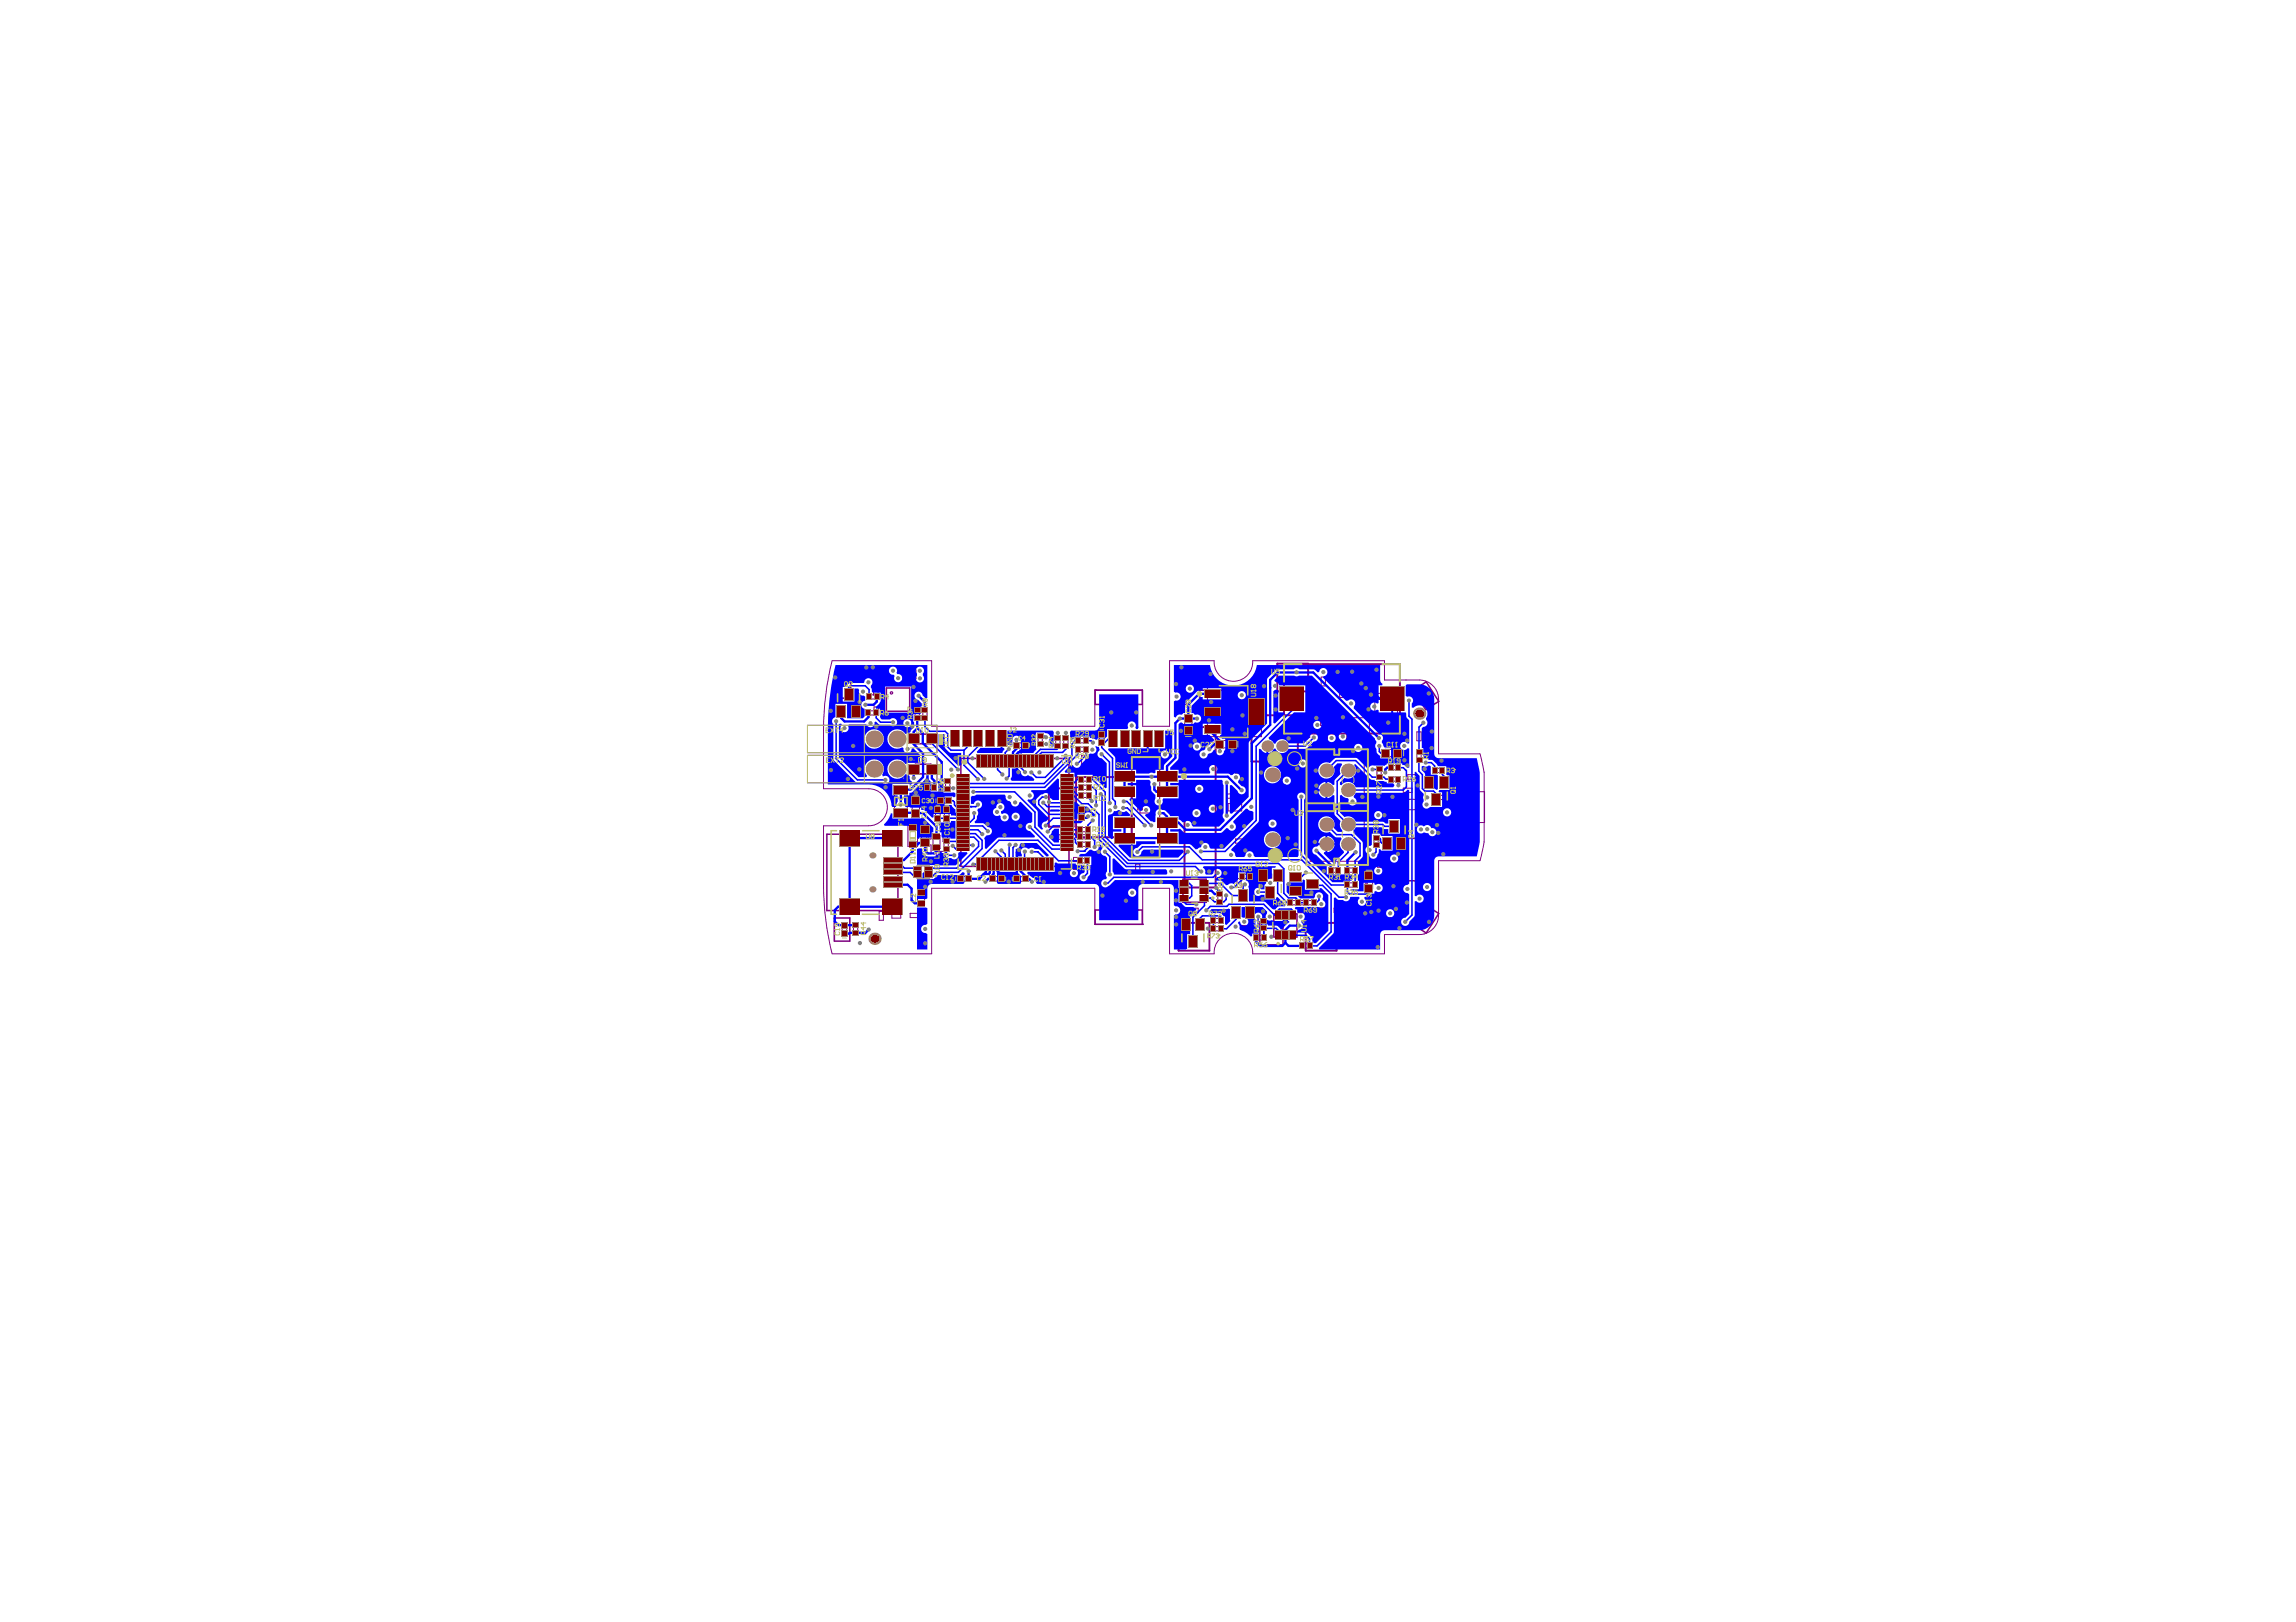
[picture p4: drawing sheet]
<svg xmlns="http://www.w3.org/2000/svg" width="297mm" height="210mm" viewBox="0 0 297 210" stroke-linecap="round" stroke-linejoin="round" font-family="sans-serif">
<g fill="none" stroke="#800080" stroke-width=".13">
<path d="M104.5 97.4v-3.5h16.7v3.5h-16.7M112.3 92h1.1v.5h-1.1zM112.4 89.9h1.1v.6h-1.1zM113 88.8h.6v1.1h-.6zM113.1 91.5h.6v1.1h-.6zM113.9 87.4h1.1v.6h-1.1zM116.8 86.7h.5v1.2h-.5zM118 86.7h.5v1.2h-.5zM118.4 91.8h.5v1.2h-.5zM119.4 91.8h.5v1.2h-.5zM131.5 96.1h1.1v.6h-1.1zM134.3 95.2h.5v1.2h-.5z"/>
<path d="M136.6 95.5h.5v1.1h-.5zM137.6 95.5h.6v1.1h-.6zM139.4 95.6h1.2v.5h-1.2zM139.4 96.7h1.2v.5h-1.2zM139.9 97.8h.6v1.1h-.6zM141 97.8h.5v1.1h-.5zM142.2 95h.6v1.1h-.6zM142.4 92.7h1.1v.6h-1.1zM144.7 92.7h1.1v.6h-1.1zM146.4 98h3.6v13h-3.6zM152.9 90h.6v1.2h-.6zM153.3 92.9h.9v1.8h-.9z"/>
<path d="M153.8 88h1.2v.5h-1.2zM156 88h1.2v.5h-1.2zM156.2 88.8h7v6.5h-7zM157.2 93h1.2v.6h-1.2zM157.7 95.8h1.8v1h-1.8zM159.5 90.7h.5v1.2h-.5zM159.8 99.5h1.2v.6h-1.2zM162.5 87.6h1.2v.6h-1.2zM168.8 94.3h.6v1.1h-.6zM169.5 97.5h7v14h-7zM170.9 92.1h.9v1.8h-.9zM170.9 87.6h.6v1.2h-.6z"/>
<path d="M171.2 95h.5v1.2h-.5zM172.6 92.3h.6v1.1h-.6zM172.8 87.6h.5v1.2h-.5zM173.3 89.7h1.2v.6h-1.2zM174.2 92.9h3v2.8h-3zM174.7 87.6h.5v1.1h-.5zM176.2 89.7h.5v1.1h-.5zM176.2 87.3h1.1v.6h-1.1zM177.9 89.7h2.9v2.8h-2.9zM178.1 99.5h.6v1.2h-.6zM179.2 97h1.7v.9h-1.7zM179.4 95.2h1.1v.6h-1.1z"/>
<path d="M179.8 99.1h1.2v.5h-1.2zM183.3 97.2h.6v1.2h-.6zM183.3 94.7h.6v1.2h-.6zM185.5 99.4h1.2v.6h-1.2zM104.5 101.3v-3.5h16.7v3.5h-16.7M108.9 119.7h.6v1.1h-.6zM110.4 119.6h.6v1.2h-.6zM113.7 117.9h.6v1.2h-.6zM115.4 118.3h1.1v.5h-1.1zM115.7 102h1.7v3.2h-1.7zM117.5 106.8h1.2v2.7h-1.2zM117.8 118.2h1.1v.5h-1.1z"/>
<path d="M118 103.5h1v1.8h-1zM118.7 112.1h1.5v1.5h-1.5zM118.7 115.3h.9v1.8h-.9zM119.2 107.4h1v1.7h-1zM119.8 101.6h1.2v.6h-1.2zM119.9 109.3h.6v1.2h-.6zM119.9 107.4h.6v1.2h-.6zM120.7 108.1h.9v1.7h-.9zM121 104.8h.6v1.1h-.6zM121.1 110.2h1.2v.5h-1.2zM121.7 103.3h1.1v.6h-1.1zM122 107.8h.6v1.1h-.6z"/>
<path d="M122.1 108.8h.6v1.2h-.6zM122.2 104.8h.6v1.1h-.6zM122.3 101h.6v1.2h-.6zM124.2 113.4h1.1v.6h-1.1zM128.4 113.4h1.1v.6h-1.1zM131.5 113.5h1.1v.6h-1.1zM137 108h1.1v.6h-1.1zM137.3 100.5h1.1v.6h-1.1zM138.9 111h1.1v.5h-1.1zM138.9 112h1.1v.5h-1.1zM139.6 111.1h1.2v.6h-1.2zM139.6 104.7h.6v1.1h-.6z"/>
<path d="M139.6 109h1.2v.5h-1.2zM139.7 107.1h1.1v.5h-1.1zM139.7 108h1.1v.6h-1.1zM139.8 100.5h1.1v.6h-1.1zM139.8 102.6h1.1v.6h-1.1zM139.8 101.6h1.1v.6h-1.1zM144.7 114.1h1.2v.6h-1.2zM144.7 115.3h1.2v.5h-1.2zM146.9 111.8h.6v1.2h-.6zM147.2 103.7h.6v1.1h-.6zM147.5 103.7h1.5v1.5h-1.5zM153.9 117.5h1.1v.6h-1.1z"/>
<path d="M156.9 119.9h1.2v.6h-1.2zM156.9 118.9h1.2v.5h-1.2zM157.6 115.6h.5v1.2h-.5zM158.7 102.8h1.1v.5h-1.1zM158.9 104h1.7v.9h-1.7zM159.8 108.6h1.2v.5h-1.2zM160 113.7h1.7v-.6h-1.1v1.7h-.6zM160.6 119.8h1.2v.5h-1.2zM161.7 114.4h.5v1.2h-.5zM163.2 119.1h.6v1.1h-.6zM163.4 113.1h1.1v.5h-1.1zM167.9 117.6h1.2v.5h-1.2z"/>
<path d="M167.9 116.5h1.2v.6M168.9 117.1v-.6h1.1v.6h-3.2v-.6h1.2l-.1 .6M169.5 104.5h7M170.4 117.5h1.1v.6h-1.1zM172.1 112.3h1.1v.6h-1.1zM172.6 117.5h1.1v.6h-1.1zM174.2 112.3h1.2v.6h-1.2zM174.3 114.3h1.1v.5h-1.1zM174.8 117.5h1.1v.6h-1.1zM176.6 113.3h1v1.7h-1zM177.8 108.3h.5v1.2h-.5zM178.2 111.7h1.2v.5h-1.2z"/>
<path d="M178.4 118.8h.6v1.1h-.6zM179.6 118.8h.5v1.1h-.5zM179.8 100.5h1.2v.6h-1.2zM181.4 103.4h2.3v1.4h-2.3zM181.5 102h1.2v.5h-1.2zM182.1 100.2h1.1v.6h-1.1zM185.8 102.9h1.1v.6h-1.1zM188.3 102.5h3.8v3.9h-3.8zM162.4 121.1h1.2v.5h-1.2zM168.3 122.1h1.2v.6h-1.2z"/>
</g>
<path d="M153.2 94.1h4.1v20.8h-4.1zM161.9 92.6h6v6h-6zM165.2 85.9h4v3.6h-4zM166.1 85.9h15v9h-15zM135.7 102h3.2v5h-3.2zM139.2 100.6h7.2v7.7h-7.2zM152.5 119.4h4v3.6h-4zM168.9 119.4h4v3.6h-4z" fill="none" stroke="#800080" stroke-width=".25"/>
<g fill="none" stroke="#800080" stroke-width=".2">
<path d="M108.1 87.4h2v3h-2zM114.7 89h3v3h-3zM118.4 95v1.3h2v-1.3h-2M118.4 98.9v1.2h2v-1.2h-2M124.3 98.2v13.9M124.3 98.2h14M138.3 98.2v13.9M141.7 89.3h.1M141.7 89.3h6.1v1.9h-6.1zM155.2 89.3h3v3h-3zM182.8 89.3l1.7-1.1 1.6 2.6-1.6 1zM107 108h9.2v9.8h-9.2z"/>
<path d="M107.9 118.8h2v3h-2zM124.3 112.1h14M141.7 117.8h6.1v1.8h-6.1zM147.8 119.6h.1M153 113.8h3v3h-3zM163 119.3h3v3h-3zM163 101.5h3.2v1.6h-3.2zM163 105.8h3.2v1.6h-3.2zM163.9 103.7h1.5v1.6h-1.5zM164.8 118.3h3v3h-3zM176.9 113.9h3v3h-3zM181.4 108.5h3.8v5.5h-3.8z"/>
<path d="M184.4 117.1l1.7 1.1-1.6 2.5-1.7-1z"/>
</g>
<circle cx="115.3" cy="89.7" r=".15" fill="none" stroke="#800080" stroke-width=".15"/>
<g fill="#00f">
<path d="M118.6 117.4h1.2l.2 .1v2.1l-.2 .1a.53 .53 0 0 0-.6 .5 .53 .53 0 0 0 .6 .5l.2 .2v2h-1.4z"/>
<path d="M183.9 99.2l.2-.1a.52 .52 0 0 0 .7 0l.3 .1v1h.8l.1 .1v1.8l-.2 .1-.2-.2h-1.1l-.1-.1v-1.6l-.1-.3-.4-.3z"/>
<path d="M156.7 117.6h2h.2h.2l.1 1.6-.5 .5-.2-.1v-1h-.2l-.4-.4h-1.2l-.1-.2z"/>
<path d="M136.1 107.6l.3-.4h.6v1.8h-.6l-.7-.7 .1-.2a.52 .52 0 0 0 .3-.5z"/>
<path d="M132.1 109.1h2l1.6 1.5-.1 .2h-.2l-1-.9h-.5a.52 .52 0 0 0-.8 0l-.2-.1a.53 .53 0 0 0-.7 0 .53 .53 0 0 0 0 .8v.2h-.5v.8l-.2-.1-.1-1.6a.52 .52 0 0 0 .5-.6z"/>
<path d="M131.5 98.6l.2 .1v.7l.4 .5a.53 .53 0 0 0 .3 .5 .53 .53 0 0 0 .6-.1l.4 .2 .4 .3-.1 .2h-2.8l-.2-.2 .2-.4v-1h.6z"/>
<path d="M164.7 89.4l.5-.2 .2 .1v2.9h.7l.1 .2-1.3 1.2h-.2z"/>
<path d="M137.7 99.8l.9-.8h.2a.53 .53 0 0 0 .6 .4 .53 .53 0 0 0 .4-.5l.9-.9 .1-.4 .2-.1a.56 .56 0 0 0 .7-.2 .56 .56 0 0 0 0-.7 .37 .37 0 0 1 .5 .1 .37 .37 0 0 1-.1 .5 .53 .53 0 0 0-.1 .6 .53 .53 0 0 0 .5 .3l.7 .7v3.1l-.2 .1-1.6-1.5v-.2h-2v.2l-.2 .1-.2-.1v-.5h-1.2z"/>
<path d="M133.4 102.2h1.9l1.6-1.5 .1 .1v2.7h-.8l-.4-.2a.57 .57 0 0 0-.3-.6 .57 .57 0 0 0-.7 .1 1.12 1.12 0 0 0-.8 1.4l1.4 1.4 .2 .1 .1 .2-.4 .4a.57 .57 0 0 0-.5 .4 .57 .57 0 0 0 .1 .6l-.2 .1-.4-.5-.1-1.9-1.3-1.4 .1-.1a.54 .54 0 0 0 .7-.4 .54 .54 0 0 0-.3-.7z"/>
<path d="M121.4 95h.7l.1 .1v1.6a1.19 1.19 0 0 0 .7 .7h1.5v1.6l-.2 .1-.3-.1-2.5-2.5z"/>
<path d="M121.5 106.4h1.5v-.2h.6v2.3h-.6v-.1h-1.1l-.1-.7h-.2v-.7l-.2-.4z"/>
<path d="M115.2 105.2l.2 .1v.6h3.8l.2-.1 1.3 1.3v.6h-.2l-.1 .7h-1.5l-.1 .2-.2-.2v-1.5h-4.2v-.2a2.75 2.75 0 0 0 .8-1.5z"/>
<path d="M175.2 99l.1-.1 2.1 2h.5v.2h1.1l.4 .1v.2h.8l.2 .2-.2 .3h-4.8a1.04 1.04 0 0 0-1.8-.3h-.2v-.3l.5-.6a1.05 1.05 0 0 0 1.3-.4 1.05 1.05 0 0 0 0-1.3z"/>
<path d="M144.8 109.3h2.2v-.4h2.5v.3l-1.8 .1-.5 .4a.53 .53 0 0 0-.6 .5 .53 .53 0 0 0 .5 .6 .53 .53 0 0 0 .6-.6l.2-.3h5.1l.1 .2v.2l-.7 .7h-6.2l-1.5-1.5z"/>
<path d="M143.9 111.1h.2l1.5 1.4h5.2l.2 .2v.3l-.1 .2h-6.8l-.2-.4z"/>
<path d="M135.9 104.7l3.1 .1v-1l.2-.1 .6 .6 .8 .1 1.1 1v.1l-.3 .1a.6 .6 0 0 0-1-.3h-1v.7h-.4v-1h-3.1l-.1-.1z"/>
<path d="M118.6 109.9l.7-.1v.3a1.03 1.03 0 0 0 .7 .7h.9a.96 .96 0 0 0 .6-.6h.3l.1 .2h.2v.1a.93 .93 0 0 0 1 .6 .53 .53 0 0 0 .7 0 .53 .53 0 0 0 .1-.6l.2-.2h1l.1 .2-1.6 1.5-5-.1z"/>
<path d="M129 112.8h2.7l.4 .6v.9l-.2 .1h-2.8l-.1-.1z"/>
<path d="M117 102.9h.6v-.3l.5-.1 1.6-1.7 .1-.5h.3a.71 .71 0 0 0 .3 .8v1.3h1v-1.1h-.1v-.2h.2l.6 .5v1l1.2-.1 .3 .2v.4l-.2 .1-.1-.1h-1.1v1.1h.9l.1 .2 .4 .3v.6h1.7l-.1 .2h-2.2v-.2h-2.2v.5h-.2l-.9-.9-.5-.1v-.3l-2-.1-.2-.6z"/>
<path d="M166.5 114.3l.1-.1h1.9v-.3l.1-.1 .2 .1v1.2h1.9v-.2h.3l.9 .9v4.7l-1.7 1.6h-.3v-.2h-.1v-.4a1.24 1.24 0 0 0-.7-.8h-1.3v-.2l.2-.2a.53 .53 0 0 0 .6-.4 .53 .53 0 0 0-.3-.6l.1-.2a.53 .53 0 0 0 .4-.7 .53 .53 0 0 0-.8-.3l-.2-.1v-.3h-.2l-.1-.2 .1-.1h2.9a.57 .57 0 0 0 .8 0 .57 .57 0 0 0 0-.8l-.2-.1v-.2a.53 .53 0 0 0-.3-.8 .53 .53 0 0 0-.7 .6l-.1 .2h-1.8l-.4-.4-1-.1-.3-.3z"/>
<path d="M142.2 89.9h5.1v4.2l-.1 .2h-.2l-.1-.2a.53 .53 0 0 0-.5-.7 .53 .53 0 0 0-.4 .7l-.1 .2h-2.7v1l-.2 .3h-1v.1h-.2l-.2-.1-.6-.1v-.2h-2v.2l-.4 .3-.2-.1v-1l.2-.2h3a.56 .56 0 0 0 .6-.5z"/>
<path d="M143.3 105.6l.2-.2a.5 .5 0 0 0 .6-.5h.8a.52 .52 0 0 0 .8 0l.5 .5-.1 .2h-2.1v1.7h1.1v.3h-1.1v.9l-.2 .1-.5-.5z"/>
<path d="M151.4 107.3h1.1l.2-.1 .4 .5 .3 .1h4.5l.3-.1 .5-.5h.2a.53 .53 0 0 0 .8 .2 .53 .53 0 0 0-.1-.9l-.1-.2 1.7-1.7 .2 .1a.48 .48 0 0 0 .6 .2l.2 .2v.9l-3.8 3.8h-1.8l-.1-.2a.55 .55 0 0 0-.6-.5 .55 .55 0 0 0-.5 .6l-.7 .2-.7-.6-1.5-.1v-1.6h-1.1z"/>
<path d="M118.6 113.7h2.2l.5-.5h2.7l.5-.3h.2l.1 .2v1.2l-.2 .1h-4.1a.56 .56 0 0 0-.5 .6v1.3h-.2h-1.2z"/>
<path d="M160.6 117.4h2.7l.6 .6v.2a.53 .53 0 0 0-.1 .7 .53 .53 0 0 0 .7 .2l.2 .1h1.2v-1.2h.7v1.2h.2v.2l-.2 .1-.6 .6-.1 .2h-.2l-.5-.5h-1.2v-.2h-.9v-.6a.53 .53 0 0 0 .1-.7 .53 .53 0 0 0-.8 0 .53 .53 0 0 0 0 .7v1l.5 .5v.1l-.1 .2h-.8v.3l-.2 .1a2.87 2.87 0 0 0-1.4-.9l-.1-.2a.71 .71 0 0 0-.1-.7l.1-.2 .1 .1a.53 .53 0 0 0 .6 .5 .53 .53 0 0 0 .5-.6 .53 .53 0 0 0-.7-.4l-.2-.1z"/>
<path d="M126.8 96.8h2.6v-1.3h.2v-.1h.7v-.9h5.9l.1 .2v1.9h-.3l-.3-.8a.53 .53 0 0 0 .1-.6 .53 .53 0 0 0-.6-.3l-.1-.1h-1.1v2l.1 .2-.4 .5h-1.9l-.1-.2 .2-.3h.2v-1.1a.56 .56 0 0 0-.6-.7 .56 .56 0 0 0-.5 .7v.5l-.2 .1-.5-.2v-.6h-.6v1.1h.2l.1 .2-.3 .3v.2h-3.3v-.2z"/>
<path d="M155.7 112.1h9.4l-.1 .2h-.5v1.3l-.2 .1a.52 .52 0 0 0-.5 .6l-.2 .2v.6h-.4a.53 .53 0 0 0-.8-.1 .53 .53 0 0 0 0 .8 .53 .53 0 0 0 .7 0h.5v.6h1.5v-.2l.2-.1 1 1-.1 .2h-.8l-.4 .4h-.3l-1.1-1h-2v-1.8l-.1-.2a.51 .51 0 0 0-.3-.8v-1.1h-1v1l-.6 .6a.5 .5 0 0 0-.7 .1l-.3 .1-.6-.6h-.7l-.1-.2 .3-.3a.53 .53 0 0 0 .6-.5 .53 .53 0 0 0-.6-.6 .53 .53 0 0 0-.5 .6l-.2 .2h-.8l-.1-.2a.55 .55 0 0 0-.3-.7z"/>
<path d="M143.4 96.8l-.1 .2 1 1v1.6h2.7v.5h1.6a.49 .49 0 0 1 .7 0l.2-.1v-.4h1.1v-.6l1.1-1.1v-3.3l-.2-.1h-.8v2.3h-2.1v-1.2h-.2v1.2zM150.2 97.6a.53 .53 0 0 1 1 0 .53 .53 0 0 1-1 0z"/>
<path d="M145.9 101.3v.3h1.1v1.7h-.8l-.1 .2 1.5 1.5 .1-.1a.53 .53 0 0 1 .6-.6 .53 .53 0 0 1 .5 .5 .53 .53 0 0 1-.6 .6l-.1 .1 .8 .8 .4 .1 .2-.1v-.9a.53 .53 0 0 1 .2-.6 .53 .53 0 0 1 .7 0h.1a1.29 1.29 0 0 1 .9 .7v.1h1.1v.5l.5 .3h.3a.53 .53 0 0 1 .6-.1 .53 .53 0 0 1 .3 .5l.1 .2h3.4l.7-.8v-.2a.5 .5 0 0 1-.1-.8v-3.6l-.2-.7h-5.6v.4h-1.1v.3h1.1v1.7h-2l-.1 .2a.55 .55 0 0 1-.6 .7 .55 .55 0 0 1-.3-.9v-.5h-.2a.82 .82 0 0 1-.4-1l-.1-.3 .1-.3-.3-.3h-1.6v.4zM154.6 102.1a.55 .55 0 0 1 1.1 0 .55 .55 0 0 1-1.1 0zM156.4 104.7a.53 .53 0 0 1 1 0 .53 .53 0 0 1-1 0zM154.3 105.2a.53 .53 0 0 1 1 0 .53 .53 0 0 1-1 0z"/>
<path d="M108.1 86.1a34.8 34.8 0 0 0-1 8.4v7h5.3a2.95 2.95 0 0 1 2.9 2.8l.1 .1h.5l.2-.7v-.8h-.7v-1.5h2.2l.2 .2 .2-.2v-.3a.51 .51 0 0 1-.3-.6l-.1-.2h-.3v-.1h-.2a1.26 1.26 0 0 1-1.9 .3 1.26 1.26 0 0 1 0-1.9 1.26 1.26 0 0 1 1.9 .3l.2-.1v-.1h1.7v-1l-.9-.9-.2 .1a.53 .53 0 0 1-.5 .6 .53 .53 0 0 1-.5-.7l-.2-.1a1.26 1.26 0 0 1-1.7-.4 1.26 1.26 0 0 1 .4-1.7 1.26 1.26 0 0 1 1.7 .4l.7-.3 .1-.3 .4-.3v-.7h-.2v-1h1v-1h.2v-.4l-.5-.4a.53 .53 0 0 1-.5-.6 .53 .53 0 0 1 .5-.5 .53 .53 0 0 1 .6 .5l.4 .4 .2-.1v-4.2zM115.2 86.4a.53 .53 0 0 1 .7 0 .53 .53 0 0 1 .1 .7l.1 .1a.53 .53 0 0 1 .6 .6 .53 .53 0 0 1-.7 .5 .53 .53 0 0 1-.3-.8l-.1-.2a.53 .53 0 0 1-.5-.3 .53 .53 0 0 1 .1-.6zM118.6 86.4a.53 .53 0 0 1 .8 0 .53 .53 0 0 1 0 .8v.2a.53 .53 0 0 1 0 .8 .53 .53 0 0 1-.8 0 .53 .53 0 0 1 0-.8v-.2a.53 .53 0 0 1 0-.8zM109 88.9h.4l.5-.5h1.8l.1-.1a.53 .53 0 0 1 .8-.5 .53 .53 0 0 1 .1 .9l.1 .8 .1 .1h1v1.1l-.6 .8v.2h.6v1.1v.2l.2 .1h1a.53 .53 0 0 1 .8 0 .53 .53 0 0 1 0 .7 .53 .53 0 0 1-.8 0h-1.2l-.2-.1-.4-.3-.2 .1a.53 .53 0 0 1-.3 .6 .53 .53 0 0 1-.7-.3h-2.3l-.1 .2a.53 .53 0 0 1-.1 .7 .53 .53 0 0 1-.8-.1 .53 .53 0 0 1 .1-.8l-.1-.2-.3 .1v4.3l2.6 2.6h1l.1-.2a1.25 1.25 0 0 1 0-1.7 1.25 1.25 0 0 1 1.7-.2 1.25 1.25 0 0 1 .2 1.7l.1 .3a.55 .55 0 0 1 .8 0 .55 .55 0 0 1-.1 .8 .55 .55 0 0 1-.8 0h-3.3l-2.9-2.9-.1-.2v-4.5a.52 .52 0 0 1-.1-.5 .52 .52 0 0 1 .4-.4v-1.7h1.5v1.9h2l.3-.3v-1a.53 .53 0 0 1-.5-.5 .53 .53 0 0 1 .5-.5v-.5l-.2-.2a.53 .53 0 0 1-.6-.7l-.1-.2h-.5v1.7h-1.5zM114.5 88.9h3.4v3.3h-3.4zM116.9 93.6a.53 .53 0 0 1 1 0 .53 .53 0 0 1-1 0zM111.8 95.6a1.3 1.3 0 0 1 2.6 0 1.3 1.3 0 0 1-2.6 0z"/>
<path d="M181.9 88.7v1.4l.2 .1a.53 .53 0 0 1 .6 .2 .53 .53 0 0 1-.1 .6v.5l.2 .1a1.06 1.06 0 0 1 1.5-.1 1.06 1.06 0 0 1 .2 1.5v.2a.53 .53 0 0 1 .1 .5 .53 .53 0 0 1-.5 .4l-.2 .1v2.6h.2v1.2l.2 .2h.4a.63 .63 0 0 0 .6 .2l.8 .7 1 .1v1l.4 .1v1.9h-1.3l-.1 .2 .1 .1h.4v1.9h-1.5a.57 .57 0 0 1-.8 .2 .57 .57 0 0 1-.1-.8v-1.1l-.4-.4-.1-.2v-1.7l-.5-.5h-.2v16l.2 .1a.53 .53 0 0 1 .8-.1 .53 .53 0 0 1 0 .8 .53 .53 0 0 1-.8-.1l-.2 .1v1.9l-.7 .7a.53 .53 0 0 1-.5 .5 .53 .53 0 0 1-.5-.5 .53 .53 0 0 1 .5-.5l.5-.5v-2.6l-.2-.1a.53 .53 0 0 1-.6-.6 .53 .53 0 0 1 .6-.5l.2-.1v-12.1l-.2-.1-.3 .3-.3 .1h-6.1l-.3 .4 .1 .2a.53 .53 0 0 1 .3 .7 .53 .53 0 0 1-.7 .3 .53 .53 0 0 1-.3-.7l-.1-.2a1.01 1.01 0 0 1-.8-.4h-.2v2.2l.5 .6a1.03 1.03 0 0 1 1.5 .6h3.5l.4 .3h.3v-.6h1.5v1.9h-1.5v-.6h-.6l-.3-.2h-3.3l-.3 .4v.2l1.2 1.3v1.7l-.1 .3-.5 .5v.6h.1v1.1h-.1v.8h.1v1.1h-1v.1l.1 .1h1.5v-1.1h1.4v.2l.2 .1a.53 .53 0 0 1 .7 0 .53 .53 0 0 1 0 .8 .53 .53 0 0 1-.7 0l-.2 .1v.2h-.4v.2a.7 .7 0 0 1-.9 .3v.2a.53 .53 0 0 1 .1 .7 .53 .53 0 0 1-.8 0 .53 .53 0 0 1 .1-.7l-.1-.2h-1.1a.56 .56 0 0 1-.3 .5 .56 .56 0 0 1-.7-.1l-.6-.1-.4-.3-.1 .1-.1 4.5-1.9 2 .1 .2h7.9v-2a.56 .56 0 0 1 .5-.5h4.5a1.92 1.92 0 0 0 1.9-2v-7a.56 .56 0 0 1 .6-.6h5l.3-1.9v-8.9l-.3-1.9h-5a.56 .56 0 0 1-.6-.5v-7.1a1.92 1.92 0 0 0-1.9-1.9h-1.6zM186.7 105.1a.53 .53 0 0 1 1 0 .53 .53 0 0 1-1 0zM177.8 105.5a.53 .53 0 0 1 1 0 .53 .53 0 0 1-1 0zM183.5 107a.83 .83 0 0 1 .8-.1 .52 .52 0 0 1 .9 .3 .53 .53 0 0 1 .6 .4 .53 .53 0 0 1-.4 .6 .53 .53 0 0 1-.6-.4l-.6-.1a.53 .53 0 0 1-.7 0 .53 .53 0 0 1 0-.7zM177.5 107.9h1.1v.2l.1 .1h1.5v1.9h-1.5l-.1-.2h-.2v.5l-.2 .2a.53 .53 0 0 1-.6 .5 .53 .53 0 0 1-.4-.6 .53 .53 0 0 1-.5-.6 .53 .53 0 0 1 .6-.4l.2-.2zM179.8 111.1a.55 .55 0 0 1 1.1 0 .55 .55 0 0 1-1.1 0zM177.8 112.7a.53 .53 0 0 1 1 0 .53 .53 0 0 1-1 0zM184.1 114.8a.55 .55 0 0 1 1.1 0 .55 .55 0 0 1-1.1 0zM179.3 118.2a.55 .55 0 0 1 1.1 0 .55 .55 0 0 1-1.1 0z"/>
<path d="M125.6 103.1v.9h.4a.53 .53 0 0 1 .6-.4 .53 .53 0 0 1 .5 .6 .53 .53 0 0 1-.6 .4l-.1 .3a.51 .51 0 0 1 0 .7 .65 .65 0 0 1-.3 .7v.2l1.2 .1 .5 .4a.53 .53 0 0 1 .5 .6 .53 .53 0 0 1-.5 .5h-.2l-.3 .4 .1 .2v1.1l.2 .1 1.5-1.5h4.7l.1-.2-.7-.7a.53 .53 0 0 1-.5-.5 .53 .53 0 0 1 .6-.5l.2-.1v-1.2l-1.5-1.4h-.1a.53 .53 0 0 1-.6 .6 .53 .53 0 0 1-.5-.6l-.2-.1a.52 .52 0 0 1-.5-.7l-.1-.2h-3.7zM129 104.1a.53 .53 0 0 1 .9 .1 .53 .53 0 0 1-.4 .8v.2l.1 .2a.53 .53 0 0 1 .9 .2 .53 .53 0 0 1-.5 .7 .53 .53 0 0 1-.5-.7l-.2-.1a.53 .53 0 0 1-.8-.2 .53 .53 0 0 1 .4-.7v-.4zM130.9 105.7a.53 .53 0 0 1 1 0 .53 .53 0 0 1-1 0z"/>
<path d="M133 112.8l-.1 .2 .1 .2h.2v.2l.4 .2a.51 .51 0 0 1 .4 .6l.2 .2h7.4a.56 .56 0 0 1 .6 .6v4.1h5.1v-4.1a.56 .56 0 0 1 .5-.6h3.5a.56 .56 0 0 1 .6 .6v2.1l.2 .2a.53 .53 0 0 1 .6 .5 .53 .53 0 0 1-.6 .5l-.2 .2v4.4h1.5l.2-.1v-1.9h.4v-2.3l.8-.9-.1-.2-.3-.1h-1.1l-.4-.6h-.4v-1.2h1.3v-.7h-1.3v-1h-8.3l-.6 .7a.62 .62 0 0 1-.7 .2 .62 .62 0 0 1-.4-.5 .63 .63 0 0 1 .6-.6l.1-.2a.53 .53 0 0 1 0-.7v-1.8l-.2-.2a.53 .53 0 0 1-.5-.4 .53 .53 0 0 1 .1-.6v-.2l-.3-.3h-.2a.54 .54 0 0 1-.2 .7 .54 .54 0 0 1-.7 0h-.2l-.6 .5h-.6l-.2 .1v.2h1.6v1.1h-.2v1.3a.61 .61 0 0 0-.3 .5 .53 .53 0 0 1-1 .1 .53 .53 0 0 1 .5-.8l.1-.1v-.8l-.1-.2h-1v-.2h-2.3l-.3-.1-.2 .1v1.1zM138.4 113a.55 .55 0 0 1 1.1 0 .55 .55 0 0 1-1.1 0zM145.9 115.5a.55 .55 0 0 1 1.1 0 .55 .55 0 0 1-1.1 0z"/>
<path d="M151.9 86.1v3.4l.2 .1a.53 .53 0 0 1 .6 .5 .53 .53 0 0 1-.6 .5l-.2 .2v1.9l.2 .1a.53 .53 0 0 1 .7-.3l.2-.1v-.1h.3v-1.1l.1-.3 1.6-1.5h.6v-.3h2.4v1.4h-2.4v-.3h-.3l-1.2 1.1v1h.3v.1l.3 .1a.53 .53 0 0 1 .7 .5 .53 .53 0 0 1-.8 .5l-.2 .1v.1h-1.4l-.2-.2-.3 .2v4.4l-.1 .3-1 .9v.3h1.1v.5h4l.1-.2a.53 .53 0 0 1 0-.8 .53 .53 0 0 1 .7 0 .53 .53 0 0 1 0 .8l.1 .2h1.4l.4 .2h.3a.53 .53 0 0 1 .8-.1 .53 .53 0 0 1-.1 .8v.3l.4 .4a.53 .53 0 0 1 .6 .5 .53 .53 0 0 1-.5 .6 .53 .53 0 0 1-.6-.4l-.7-.8h-.3v3.7h.3l2.1-2.2v-6.9l.2-.3 2.2-2.3v-5.8l1.2-1.2h2.3a.53 .53 0 0 1 .7 0h1.8l.3 .1 .3 .3 .2-.1v-.1a.53 .53 0 0 1 .9-.1 .53 .53 0 0 1-.4 .8v.2l3 3h.2a.53 .53 0 0 1 .8 0 .53 .53 0 0 1 0 .7l-.1 .3 3.3 3.3a.53 .53 0 0 1 .5 .3 .53 .53 0 0 1-.1 .6v.2l.3 .6h.9v1.4h-1.4v-.3l-.2-.1a.73 .73 0 0 1-.3-.8 .53 .53 0 0 1 0-.7v-.3l-.2-.3-8.2-8.2h-1.7a.48 .48 0 0 1-.6 0h-1.9l-.6 .6v.2l.4 .2 .2 .3h3.4v3.5h-1.5l-3.3 3.3 .1 .2a.87 .87 0 0 1 .6 .5h.2l.1-.1a.9 .9 0 0 1 .8-.4 .9 .9 0 0 1 .8 .5h2l.7-.7a.53 .53 0 0 1 .6-.6 .53 .53 0 0 1 .5 .5 .53 .53 0 0 1-.6 .6l-.9 .9h-2.3a.9 .9 0 0 1-.9 .6 .9 .9 0 0 1-.8-.6h-.2l-.2 .3-.5 .2v-.8h-.3v.8l-.3-.1-.3-.3-.3-.1-.1 9.4-3.5 3.6 .1 .2h.1a.51 .51 0 0 1 .3 .6l.1 .2h1.1l.1-.2a.53 .53 0 0 1 .6-.6 .53 .53 0 0 1 .5 .6l.2 .2h5.5l.1-.2v-7.2a.53 .53 0 0 1 0-.8 .53 .53 0 0 1 .7 0 .53 .53 0 0 1 0 .8v7l3.7 3.7h1.4v-.2h1l.2-.2v-.5l-.2-.1h-3.2v-1.1l-1.4-1.5a.53 .53 0 0 1-.4-.6 .53 .53 0 0 1 .6-.4l.2-.2h.9v.9h-.2v.2l1.3 1.4 .2-.1 .1-.5 1-1-.1-.2-.2-.1a1.04 1.04 0 0 1 0-1.4l-.1-.2-.7-.1-.8-.7-.1 .1a1.06 1.06 0 0 1-1.4-1 1.06 1.06 0 0 1 1.3-1 1.06 1.06 0 0 1 .7 1.4l.6 .6h.5v-.3a1.04 1.04 0 0 1-.2-1.2l-.7-.8-.1-2.5h-.2l-.3 .3-.4 .1v-2.1l.4 .1 .3 .3 .2-.1 .1-.5 .7-.8a1.02 1.02 0 0 1 .2-1.2l-.1-.2h-.5l-.5 .5a1.05 1.05 0 0 1-.8 1.5 1.05 1.05 0 0 1-1.1-1.2 1.05 1.05 0 0 1 1.4-.8l.7-.7h2.7l.2 .1 1.3 1.2 .2-.1a.6 .6 0 0 1 .8-.2h1.2l.3-.2v-.1h2v.2h.3l.4 .4 .2-.1v-2.4l-.2-.1-.1 .1a.53 .53 0 0 1-.7 0 .53 .53 0 0 1 0-.8 .53 .53 0 0 1 .8 .2l.2-.1v-3a.75 .75 0 0 1-.4-.8v-.2h-1.7v-1.8h-.1v-.1h-1.7v-1.6h.4l.1-.2-.3-.3v-.2v-1.9h-16a3.1 3.1 0 0 1-3 2.6 3.1 3.1 0 0 1-3.1-2.6zM153.4 89.1a.55 .55 0 0 1 1.1 0 .55 .55 0 0 1-1.1 0zM160.1 90a.55 .55 0 0 1 1.1 0 .55 .55 0 0 1-1.1 0zM177.4 91.1a.53 .53 0 0 1 .8 0l.2-.1v-.4h1.6v1.6h-1.6v-.3l-.2-.1a.53 .53 0 0 1-.8 0 .53 .53 0 0 1 0-.7zM169.9 93.8a.55 .55 0 0 1 1.1 0 .55 .55 0 0 1-1.1 0zM173.2 95.3a.55 .55 0 0 1 1.1 0 .55 .55 0 0 1-1.1 0zM171.7 95.5a.55 .55 0 0 1 1.1 0 .55 .55 0 0 1-1.1 0zM154.3 96.6a.55 .55 0 0 1 1.1 0 .55 .55 0 0 1-1.1 0zM175.2 96.8a.55 .55 0 0 1 1.1 0 .55 .55 0 0 1-1.1 0zM155.6 93.7h2.4v1.4h-.1l-.1 .2 .3 .3h.4v1.4l-.2 .2a.53 .53 0 0 1-.5 .6 .53 .53 0 0 1-.5-.6l-.2-.2-.1 .1a.5 .5 0 0 1-.6 .4l-.2 .1a.53 .53 0 0 1-.5 .6 .53 .53 0 0 1-.5-.6 .53 .53 0 0 1 .5-.5l.2-.1a.52 .52 0 0 1 .5-.6l.6-.5 .1-.2-.6-.6h-.9zM168 98.8a.55 .55 0 0 1 1.1 0 .55 .55 0 0 1-1.1 0zM163.5 100.3a1.11 1.11 0 0 1 2.2 0 1.11 1.11 0 0 1-2.2 0zM165.9 101a.55 .55 0 0 1 1.1 0 .55 .55 0 0 1-1.1 0zM170.8 101.5l.7-.3v.9h-.9zM170.6 102.4h.9v.9a1.02 1.02 0 0 1-.9-.9zM164.1 106.6a.55 .55 0 0 1 1.1 0 .55 .55 0 0 1-1.1 0zM170.8 108.5l.7-.3v.9h-.9zM171.7 108.2a1.02 1.02 0 0 1 .9 .9h-.9zM163.5 108.7a1.11 1.11 0 0 1 2.2 0 1.11 1.11 0 0 1-2.2 0zM171.7 109.4h.9a1.02 1.02 0 0 1-.9 .9z"/>
</g>
<g fill="none" stroke="#00f" stroke-width=".2">
<path d="M108.2 93.3v4.9l2.7 2.7h3.6M109.8 89.8v-.8l.2-.3h1.9l.5 .5v1M113.4 92.3v.6l.5 .6h1.6M119.7 92.9v1.1l.6 .6h2l.3 .4v1.7l.4 .4h1.7M120.6 95.6v.6l3.3 3.4M124.7 97.1v1.9l1.8 1.8M125.1 95.5v1.2l-.4 .4M126.6 95.5v1.1l-1.4 1.3v.8l2.1 2.1M129 98.4l.1 1.2 .6 .6M130.5 96.9l-.5 .5v1M130.6 98.4v2l-.4 .4M132 98.4l.1 .9 .5 .6"/>
<path d="M134.4 95.3h.7l.2 .1M134.5 96.2v.1h.9M136.8 94.8h.1M136.9 94.8v.8M136.9 95.6h.1M136.9 96.6v.2l-.2 .2h-2.1l-.6 .5v.9M137.9 97.8v.2l-2.7 2.6h-1.1l-.7-.6M137.9 94.8v.8M137.9 96.6v.3l-.4 .5h-2.7l-.3 .2v.8M139.5 97v.6l-4.3 4.3h-10.6M139.5 95.9h-.4l-.4 .4v1.5l-3.6 3.6h-10.5M140.5 95.9h.6l.3 .2"/>
<path d="M140.5 97v.7l-1.2 1.1M142.5 97.6l1 1 .1 5.3M144 95.6h-.6l-.5 .5h-.4v.6l1.4 1.4v5.3l.4 .3v.7M167.1 90.4v1.6l-4.6 4.6v9.6l-4 4h-3.1M170 95.4l-1.2 1.2h-2.9M171.6 99.7l1.3-1.3h2.5l2.1 2.2h1.5l.3 .2h.6M174.4 99.7l-1.4 1.4v4.2l1.4 1.4h4.5l.2 .2h1.3M177.6 99.6h.1M177.6 99.6h.8M178.4 96.5v.8l.2 .1h.7M180.9 99.3h.7l.4 .4v2.1l-.5 .4h-7.1M181.8 99.6h.1"/>
<path d="M182.3 90.7v2l.4 .4v25.3l-.9 .9M183.6 98.3v1.5l.4 .5v1.8l.3 .3h1.2l.3 .3v.8M184.1 93.4v.1l-.5 .6v3.2M184.4 98.7h.8l.4 .4v.6M186.6 99.7v.5l.2 .2v.9M115.5 112.1h1.3l.2 .2h1.7M115.5 112.9h2.3l.4 .4h.5M120.2 112.8h-.5l-.2 .3v.8l.1 .2h.8M122.4 109.9v.4l.4 .4h.7M122.5 105.9h.1M122.6 101.9l.7 .1v.1M122.8 103.6h.5l.2 .2v.4l.2 .2h2.5l.3-.3"/>
<path d="M123.3 109.5l.4 .4h.9M124.6 108.4l1.4-.1 .6 .6v.6l-2.8 2.8h-3.6M124.6 107.9h1.6l.9 .8v1.1l-3.1 3.1h-2.8l-.5 .4h-.5M124.6 101.4h.1M124.6 108.9h-2.2M124.6 106.9h2.5l.7 .7M124.6 107.4h1.9l.6 .5M124.6 105.9h-3.3M125.5 108.3l-.1 .1M125.7 109.4h.1M125.7 104.4h.1M125.9 109.4h-1.3h.1"/>
<path d="M125.9 102.5h5.4l2.6 2.6v1.9l2.3 2.4h1.8M126 105.2v.7l-.5 .5h-.9M126.6 111.8l-.7 .1M128.8 110.2l.8 .7v.9h-.1M129.5 110l.6 .6v1.2M129.7 100.2h.1M130.6 109.4v2.4M131.4 109.3h.1M131.4 109.3l-.3 .4v2.1M132.6 110.2v1.6M133.2 107l2.9 2.9h1.9M133.5 110.2h.8l.8 .8v.8"/>
<path d="M134.3 110.3h.1M135 103.9l.5 .5h2.5M135 111.2v.6M135.3 103.1h-.5l-.4 .5v.5l1.3 1.3h2.3M135.7 103.8l.1 .1h2.2M137.4 109.9h.1M138 101.4h.1M138 102.9h.8l1.2 1.1h.8l1.4 1.4v3.2l3.5 3.5h9l.6 .7h.1M138 102.4h.1M138 109.9h.1M138 108.4h.9l.2 .3v.3l.3 .3h.3M138 102.4h.9l.5 .5h.5"/>
<path d="M138 107.9h.1M138 105.9h-1.7l-1 .9M138 106.9h-1.7l-.8 .7M138 107.9h.9l.4 .4h.4M139.4 110.2h.9M139.7 111.4h-2.8l-2.6-2.7h-5.1l-2.2 2.2v.9M139.7 100.8h-.3l-.5 .6h-.9M139.7 107.4h-1.7M139.9 101.9h-1.9M140.3 110.2h.1M140.7 111.4v1.6l-.5 .5M140.7 100.8h.6l1.7 1.7v5.8l3 3h6.6l1.1-1.1"/>
<path d="M140.7 109.3v.4l-.4 .5M140.7 108.3h.4l.5 .5M140.9 102.9v.4l.3 .4M140.9 101.9h.5l.4 .4v1.9M141.2 104.4h.1M141.4 106.2l-.7 .6v.6M141.6 104.8h.1M141.6 108.8v.8M141.6 108.8h.1M142.4 102.8l.2 .1v5.6l3.3 3.2h19.5l.7 .7v3.2l.6 .6h.9l.3 .3v.3h1.1M142.9 110.2l.7 .7v2.3M145.3 104.6h.6l2.2 2.2"/>
<path d="M145.4 103.7h.4l3.1 3.1M153.2 114.3h.7l.3 .3v1.3l-.3 .3h-.7v.6l.3 .2h1.3M153.9 109.6h-6.1l-.7 .7M153.9 109.6h.1M153.9 109.6l1.6 1.7h12.9l4.8 4.8h.9M155.8 114.3h2.1M156.1 117.8l.5-.5h2.1l.3-.3h4.5l1.4 1.4h.4v-.6l.2-.2h1.5l.2 .2v.6M157 119.1v1.1h-.7M157.5 113l-.5 .5h-12.9l-.8 .8h-.3M157.9 114.3l1.6 1.6h1.3v-1.3l.3-.1M157.9 114.3h.1M158 119.1v-.4l-.2-.2h-2.2l-.3 .3v.8"/>
<path d="M158.6 115.9v.5l-.3 .3h-1.2l-.5-.5h-.8v1l-1.5 1.5v3.1M159.9 118.1v.9l-1.2 1.2h-.7M160.6 113.5l.1-.1v.4l-1 1h-.4M162.7 115.4h1.6M162.8 118.6v1.3l.2 .2h2.1l.2 .3v.6M164.3 115.4h.1M165.3 113.2v2.4l1.2 1.2h.4M168.4 103.1v7.6l3.8 3.8h2.1v.9l.3 .3h2.3l.2-.2v-.6M168.9 112.9l-.5 .5h-.8M169.8 114.4l.1 .2h1.2l1.1 1.1v4.9l-1.8 1.8h-1v-.9l-.4-.5h-1.8M170.6 116v.5l-.3 .3h-.3M171.6 106.7l1.3 1.3h1.9l1.2 1.1v1.6l-.7 .7v3.1"/>
<path d="M174.4 109.2v1.1l-1.3 1.3v1M175.3 114.5h.1M178 109.4v.9l-.3 .3M178 108.4h.4l.2 .2v.3l.2 .2h.6M110.7 120.7h.1M163.5 121.4h.1M163.5 120.1v1.3"/>
</g>
<g fill="none" stroke="#00f" stroke-width=".3">
<path d="M108.8 92v.9l.5 .5h2.5l.6-.6v-.5M111.2 90.9l-.5 .4v.7M113.4 90.2v.6l-.4 .4h-1M118.2 99.5v1.2M118.7 94.2l-.5 .5v1.6l1.2 1.2v3.1l-1.6 1.6h-1.3v1.9M118.7 92.9v1.3M118.7 94.2l.7 .7v1.3l2.4 2.4v2.2l.3 .3h.5M118.7 94.2h.1M118.8 90l.9 .9v1M120.6 99.5h.1M120.6 99.5v1.2l.3 .3v.9M131.5 95.7v.7"/>
<path d="M131.5 96.4v.5l-.4 .4v1.1M132.6 96.4v.5l-.5 .5h-.3l-.2 .2v2.1l.1 .2M142.5 95h-.8l-.3 .3M152.8 94.6h.9M153.7 93h-1.1l-.5 .6v4.5l-1.1 1.1v3.3h-1.4l-.3-.3v-.7M153.7 93h.1M153.7 92.9l.1 .1h1.1M156.8 94.4v.5l1 1v1.3M156.8 89.8h-1.7l-1.4 1.4v1.8M156.8 92.1v.7l-.4 .4M157.8 96.3h-.7l-.6 .7M159.4 97.2h.1"/>
<path d="M162.6 92.1v2.5l-1.7 1.7h-1.5v.9M164.3 89h.1M177.4 89.9h.6M178 89.9l.5 .5h1.6M178 89.9h.1M178.4 95.5l-8.5-8.5h-4.6l-1 1v5.8l-2.3 2.4v7.1l-4.1 4.1h-4.5l-.9-.9h-1.5M179.9 99.3h-.5l-.2 .3v.4M180.9 97.4h.5l.3 .3v.7M184.3 99.5l.6 .6v1.2M109.2 119.7h.1M109.9 108.5h.1M109.9 108.5v8.8"/>
<path d="M109.9 108.5h5.5M115.4 117.3h-7l-.4 .5v1.5l.5 .4h2.2M115.4 117.2l-.1 .1M115.5 114.5h1.9l.5 .5v1.5l.4 .4h.9M116.6 105.2h2.8l1.8 1.8v1.3M116.7 102.5h.1M118.2 100.7h.1M118.5 102.6v.9l.1 .1M119.7 106.5v.9h-.7l-.3-.3h-.6M119.7 114.8h-.3l-.2 .2v.5M119.7 114.7v.1M119.9 101v.9"/>
<path d="M120.4 104.6l.3 .2h2.3l.6 .6h1M120.6 102.9h.8l.3 .3v.4M121.2 109.7v.4l-.3 .3h-.9l-.3-.3v-1h-.8l-.2 .2h-.6v.9l-1.2 1.1h-1.4M124.2 113.7h-.6l-.4 .4M125.3 112.7h.1M125.3 112.7v1M125.6 113.7h1.1M126.7 113.7h.1M127.6 111.8v1l-.9 .9M128.1 111.8v1.2l-.2 .1h-.6M128.6 111.8v1.3l-.2 .1v.5h-.5l-.4 .4M129.1 111.8v.9l.4 .5v.5h.6l.4 .4"/>
<path d="M131.9 110l-.3 .3v3.5M132.1 111.8v1l.5 .5v.5h.5l.4 .3M139.9 104.7h-.6l-.1 .2h-1.2M140 104.7h.7M140 104.7h-.1M140.8 105.6l-.2 .2h-.7v.4l-.1 .2h-1.8M145.5 100.5v2M145.8 100.5h.1M145.8 100.5h13l1.8 1.8M150 105.2h.5l.5 .5v2.8h-5.5v-2M151 100.5h.1M152.1 115.3h.1"/>
<path d="M152.2 119.6h1.2M153.2 115.3h-1.1M153.4 119.6h.1M157.3 114.9l.5 .5v.3h-.6l-.5-.4h-.9M158.5 113l.2-.2h3.6l.5 .4h.6M158.7 101.3v4.3M163.4 117.9l.1 .1M163.4 117.9h.1M163.5 118v1.1M163.5 118l-.2-.3h-.7l-.3 .4h-.5M166.3 118.4v.1M166.3 118.5v.9"/>
<path d="M167.6 115.3l.1 .2h2M168 119.8h-1.1l-.6 .5v1.7M170.1 109l.3 .2h1.2M170.3 110.1l1.8 1.8v.7M171.6 102.2h-1.1l-.2 .3M175.4 110.3l-1.1 1v1.3M177.1 113.3h1.8l1.4 1.4M180.9 110.5h.1M180.9 100.8v.7M181.3 109.1v1l-.4 .4M110.7 120.7l-1.5 .1M112.4 120.3l-.4 .4h-1.3"/>
<path d="M162.5 121.4v.5l.6 .5h2.8l.4-.4M166.3 122l.4 .4h1.7"/>
</g>
<path d="M118 92.2v1.8M118 92.1v.1M118.7 91.9h-.5l-.2 .2" fill="none" stroke="#00f" stroke-width=".25"/>
<g fill="#808080">
<circle cx="127.8" cy="106.6" r=".27"/>
<circle cx="127.8" cy="107.6" r=".27"/>
<circle cx="130.6" cy="109.3" r=".27"/>
<circle cx="123.3" cy="109.5" r=".27"/>
<circle cx="123.5" cy="110.7" r=".27"/>
<circle cx="127.1" cy="107.9" r=".27"/>
<circle cx="128.5" cy="103.8" r=".27"/>
<circle cx="130" cy="108.1" r=".27"/>
<circle cx="129.4" cy="104.4" r=".27"/>
<circle cx="129" cy="105.1" r=".27"/>
<circle cx="130" cy="105.8" r=".27"/>
<circle cx="131.4" cy="105.7" r=".27"/>
<circle cx="132" cy="106.9" r=".27"/>
<circle cx="133.2" cy="107" r=".27"/>
<circle cx="133.8" cy="103.7" r=".27"/>
<circle cx="135.3" cy="106.8" r=".27"/>
<circle cx="126.5" cy="104.1" r=".27"/>
<circle cx="125.3" cy="112.7" r=".27"/>
<circle cx="171.3" cy="112.7" r=".27"/>
<circle cx="125.9" cy="102.5" r=".27"/>
<circle cx="123.6" cy="98.1" r=".27"/>
<circle cx="179.2" cy="100" r=".27"/>
<circle cx="138.9" cy="113" r=".27"/>
<circle cx="131.4" cy="109.3" r=".27"/>
<circle cx="135.5" cy="107.6" r=".27"/>
<circle cx="130.6" cy="103.1" r=".27"/>
<circle cx="131.3" cy="103.8" r=".27"/>
<circle cx="133.2" cy="102.9" r=".27"/>
<circle cx="135.3" cy="103.1" r=".27"/>
<circle cx="135.7" cy="103.8" r=".27"/>
<circle cx="135" cy="103.9" r=".27"/>
<circle cx="158.7" cy="101.3" r=".27"/>
<circle cx="156.9" cy="104.7" r=".27"/>
<circle cx="119.9" cy="101" r=".27"/>
<circle cx="118.2" cy="100.7" r=".27"/>
<circle cx="118.5" cy="102.6" r=".27"/>
<circle cx="119.7" cy="106.5" r=".27"/>
<circle cx="111.6" cy="89.5" r=".27"/>
<circle cx="178.4" cy="96.5" r=".27"/>
<circle cx="178.4" cy="95.5" r=".27"/>
<circle cx="118" cy="94" r=".27"/>
<circle cx="127.3" cy="100.8" r=".27"/>
<circle cx="146.1" cy="112.9" r=".27"/>
<circle cx="168.9" cy="112.9" r=".27"/>
<circle cx="166.7" cy="114.4" r=".27"/>
<circle cx="164.6" cy="106.6" r=".27"/>
<circle cx="175.4" cy="110.3" r=".27"/>
<circle cx="161.1" cy="114.5" r=".27"/>
<circle cx="184.6" cy="103.2" r=".27"/>
<circle cx="183.8" cy="107.3" r=".27"/>
<circle cx="184.6" cy="107.3" r=".27"/>
<circle cx="183.2" cy="106.7" r=".27"/>
<circle cx="170.3" cy="92.9" r=".27"/>
<circle cx="173.7" cy="92.8" r=".27"/>
<circle cx="155.4" cy="110.2" r=".27"/>
<circle cx="155.9" cy="109.6" r=".27"/>
<circle cx="155.4" cy="112.8" r=".27"/>
<circle cx="158" cy="109.5" r=".27"/>
<circle cx="141.6" cy="109.6" r=".27"/>
<circle cx="180.4" cy="111.1" r=".27"/>
<circle cx="180.9" cy="110.5" r=".27"/>
<circle cx="170" cy="95.4" r=".27"/>
<circle cx="170.4" cy="93.8" r=".27"/>
<circle cx="117.4" cy="96.9" r=".27"/>
<circle cx="117.4" cy="93.6" r=".27"/>
<circle cx="174.1" cy="116.1" r=".27"/>
<circle cx="139.4" cy="110.2" r=".27"/>
<circle cx="149.3" cy="101.5" r=".27"/>
<circle cx="149" cy="100.5" r=".27"/>
<circle cx="155.2" cy="102.1" r=".27"/>
<circle cx="148.2" cy="103.7" r=".27"/>
<circle cx="148.3" cy="104.8" r=".27"/>
<circle cx="184.1" cy="93.5" r=".27"/>
<circle cx="182.3" cy="90.7" r=".27"/>
<circle cx="170.9" cy="117" r=".27"/>
<circle cx="176.2" cy="116.7" r=".27"/>
<circle cx="129.3" cy="103.7" r=".27"/>
<circle cx="149.9" cy="103.7" r=".27"/>
<circle cx="174.8" cy="91" r=".27"/>
<circle cx="146.5" cy="115.5" r=".27"/>
<circle cx="143.6" cy="113.2" r=".27"/>
<circle cx="143" cy="114.3" r=".27"/>
<circle cx="159.4" cy="107" r=".27"/>
<circle cx="158.7" cy="105.6" r=".27"/>
<circle cx="179.8" cy="118.2" r=".27"/>
<circle cx="168" cy="119.8" r=".27"/>
<circle cx="159.8" cy="119.9" r=".27"/>
<circle cx="168.3" cy="118.6" r=".27"/>
<circle cx="154.8" cy="117" r=".27"/>
<circle cx="156.1" cy="117.8" r=".27"/>
<circle cx="152.2" cy="119.6" r=".27"/>
<circle cx="152.2" cy="117.8" r=".27"/>
<circle cx="164.9" cy="88.7" r=".27"/>
<circle cx="165" cy="90" r=".27"/>
<circle cx="167.7" cy="87" r=".27"/>
<circle cx="163.5" cy="88.8" r=".27"/>
<circle cx="180.9" cy="101.6" r=".27"/>
<circle cx="127.5" cy="114.1" r=".27"/>
<circle cx="133.5" cy="114.1" r=".27"/>
<circle cx="168.4" cy="103.1" r=".27"/>
<circle cx="123.2" cy="107.3" r=".27"/>
<circle cx="136" cy="108.3" r=".27"/>
<circle cx="157.8" cy="97.2" r=".27"/>
<circle cx="132.6" cy="110.2" r=".27"/>
<circle cx="129.5" cy="110" r=".27"/>
<circle cx="128.8" cy="110.2" r=".27"/>
<circle cx="131.8" cy="110" r=".27"/>
<circle cx="177.2" cy="110" r=".27"/>
<circle cx="177.6" cy="99.6" r=".27"/>
<circle cx="119.7" cy="122.1" r=".27"/>
<circle cx="119.7" cy="120.2" r=".27"/>
<circle cx="123.1" cy="99.6" r=".27"/>
<circle cx="123.9" cy="99.6" r=".27"/>
<circle cx="116.8" cy="92.9" r=".27"/>
<circle cx="123.2" cy="114.1" r=".27"/>
<circle cx="119.7" cy="114.8" r=".27"/>
<circle cx="120.4" cy="114.1" r=".27"/>
<circle cx="120.4" cy="111.5" r=".27"/>
<circle cx="130.5" cy="114.1" r=".27"/>
<circle cx="184.6" cy="114.8" r=".27"/>
<circle cx="150.7" cy="97.6" r=".27"/>
<circle cx="120.4" cy="104.6" r=".27"/>
<circle cx="152.1" cy="115.3" r=".27"/>
<circle cx="156.4" cy="112.8" r=".27"/>
<circle cx="112.4" cy="120.3" r=".27"/>
<circle cx="158.6" cy="115.9" r=".27"/>
<circle cx="135.3" cy="95.4" r=".27"/>
<circle cx="131.5" cy="95.7" r=".27"/>
<circle cx="132.3" cy="109.4" r=".27"/>
<circle cx="137.1" cy="113" r=".27"/>
<circle cx="153.9" cy="89.1" r=".27"/>
<circle cx="119" cy="86.8" r=".27"/>
<circle cx="115.5" cy="86.8" r=".27"/>
<circle cx="133.4" cy="100" r=".27"/>
<circle cx="134.5" cy="100" r=".27"/>
<circle cx="131.7" cy="99.9" r=".27"/>
<circle cx="126" cy="105.2" r=".27"/>
<circle cx="176.6" cy="118.2" r=".27"/>
<circle cx="147" cy="92.2" r=".27"/>
<circle cx="156.6" cy="87.2" r=".27"/>
<circle cx="182.1" cy="99.1" r=".27"/>
<circle cx="182" cy="95.8" r=".27"/>
<circle cx="181.7" cy="96.5" r=".27"/>
<circle cx="184.3" cy="99.5" r=".27"/>
<circle cx="156.3" cy="120.2" r=".27"/>
<circle cx="133.5" cy="110.2" r=".27"/>
<circle cx="126.5" cy="100.8" r=".27"/>
<circle cx="117.8" cy="98.2" r=".27"/>
<circle cx="160.7" cy="90" r=".27"/>
<circle cx="177.7" cy="110.6" r=".27"/>
<circle cx="175.7" cy="99.7" r=".27"/>
<circle cx="176.2" cy="103.1" r=".27"/>
<circle cx="175" cy="103.7" r=".27"/>
<circle cx="152.8" cy="94.6" r=".27"/>
<circle cx="152.6" cy="93" r=".27"/>
<circle cx="156.7" cy="90.8" r=".27"/>
<circle cx="130.5" cy="96.9" r=".27"/>
<circle cx="135.4" cy="96.3" r=".27"/>
<circle cx="146.4" cy="93.9" r=".27"/>
<circle cx="161.7" cy="110.7" r=".27"/>
<circle cx="157.3" cy="114.9" r=".27"/>
<circle cx="184.5" cy="104.1" r=".27"/>
<circle cx="142.1" cy="110.2" r=".27"/>
<circle cx="142.9" cy="110.2" r=".27"/>
<circle cx="148.1" cy="106.8" r=".27"/>
<circle cx="154" cy="96.5" r=".27"/>
<circle cx="154.9" cy="96.6" r=".27"/>
<circle cx="159.3" cy="110.6" r=".27"/>
<circle cx="147.8" cy="114.1" r=".27"/>
<circle cx="178.3" cy="105.5" r=".27"/>
<circle cx="175.7" cy="96.8" r=".27"/>
<circle cx="156.5" cy="97" r=".27"/>
<circle cx="158.5" cy="113" r=".27"/>
<circle cx="161" cy="119.3" r=".27"/>
<circle cx="137.9" cy="97.8" r=".27"/>
<circle cx="164.3" cy="118.6" r=".27"/>
<circle cx="164.5" cy="121.2" r=".27"/>
<circle cx="177.4" cy="118" r=".27"/>
<circle cx="165" cy="91.8" r=".27"/>
<circle cx="184.9" cy="119.3" r=".27"/>
<circle cx="184.9" cy="89.7" r=".27"/>
<circle cx="170.1" cy="109" r=".27"/>
<circle cx="160.7" cy="92.6" r=".27"/>
<circle cx="154.6" cy="95.8" r=".27"/>
<circle cx="157" cy="99.5" r=".27"/>
<circle cx="111.3" cy="122" r=".27"/>
<circle cx="153.7" cy="106.8" r=".27"/>
<circle cx="170.6" cy="116" r=".27"/>
<circle cx="169.7" cy="115.5" r=".27"/>
<circle cx="143.8" cy="92.2" r=".27"/>
<circle cx="136.8" cy="98.1" r=".27"/>
<circle cx="178.4" cy="114.9" r=".27"/>
<circle cx="152.8" cy="86.4" r=".27"/>
<circle cx="152.1" cy="88.5" r=".27"/>
<circle cx="178.1" cy="86.7" r=".27"/>
<circle cx="185.2" cy="96.8" r=".27"/>
<circle cx="186.7" cy="110.5" r=".27"/>
<circle cx="109.7" cy="100.8" r=".27"/>
<circle cx="114.6" cy="101.9" r=".27"/>
<circle cx="108" cy="87.7" r=".27"/>
<circle cx="180.1" cy="103.1" r=".27"/>
<circle cx="181.7" cy="98.4" r=".27"/>
<circle cx="170.3" cy="101.7" r=".27"/>
<circle cx="170.2" cy="99.7" r=".27"/>
<circle cx="167.6" cy="109.3" r=".27"/>
<circle cx="180.6" cy="117.6" r=".27"/>
<circle cx="166.6" cy="108.5" r=".27"/>
<circle cx="111.2" cy="99.6" r=".27"/>
<circle cx="112.1" cy="86.4" r=".27"/>
<circle cx="170.3" cy="110.1" r=".27"/>
<circle cx="185.2" cy="94.7" r=".27"/>
<circle cx="187.2" cy="105.1" r=".27"/>
<circle cx="110.4" cy="96.5" r=".27"/>
<circle cx="152.2" cy="90.1" r=".27"/>
<circle cx="159.3" cy="114.8" r=".27"/>
<circle cx="111.2" cy="90.9" r=".27"/>
<circle cx="112" cy="91.2" r=".27"/>
<circle cx="115.5" cy="93.5" r=".27"/>
<circle cx="186.1" cy="107.8" r=".27"/>
<circle cx="186.5" cy="98.4" r=".27"/>
<circle cx="158.3" cy="117.9" r=".27"/>
<circle cx="149.1" cy="112.8" r=".27"/>
<circle cx="152.1" cy="116.5" r=".27"/>
<circle cx="152.2" cy="118.7" r=".27"/>
<circle cx="157.5" cy="113" r=".27"/>
<circle cx="154.5" cy="106.5" r=".27"/>
<circle cx="167.2" cy="104.8" r=".27"/>
<circle cx="167.8" cy="99.5" r=".27"/>
<circle cx="161.1" cy="110.1" r=".27"/>
<circle cx="161" cy="95" r=".27"/>
<circle cx="159.4" cy="94.4" r=".27"/>
<circle cx="181.7" cy="95" r=".27"/>
<circle cx="178.3" cy="103.1" r=".27"/>
<circle cx="182" cy="116.8" r=".27"/>
<circle cx="166.7" cy="95.6" r=".27"/>
<circle cx="107.5" cy="99.7" r=".27"/>
<circle cx="177.4" cy="89.9" r=".27"/>
<circle cx="184.4" cy="98.7" r=".27"/>
<circle cx="163.2" cy="100" r=".27"/>
<circle cx="147.1" cy="110.3" r=".27"/>
<circle cx="140.2" cy="113.5" r=".27"/>
<circle cx="149" cy="110.2" r=".27"/>
<circle cx="160.7" cy="100.8" r=".27"/>
<circle cx="138.3" cy="99.7" r=".27"/>
<circle cx="118.2" cy="88.9" r=".27"/>
<circle cx="119" cy="87.8" r=".27"/>
<circle cx="116.2" cy="87.8" r=".27"/>
<circle cx="183.7" cy="116.3" r=".27"/>
<circle cx="181.8" cy="119.3" r=".27"/>
<circle cx="166.5" cy="101" r=".27"/>
<circle cx="183.4" cy="101.6" r=".27"/>
<circle cx="172.3" cy="95.5" r=".27"/>
<circle cx="173.7" cy="95.3" r=".27"/>
<circle cx="155.4" cy="109" r=".27"/>
<circle cx="136.9" cy="94.8" r=".27"/>
<circle cx="153.7" cy="110.2" r=".27"/>
<circle cx="135" cy="114.1" r=".27"/>
<circle cx="156.4" cy="93.2" r=".27"/>
<circle cx="177.8" cy="91.4" r=".27"/>
<circle cx="112.9" cy="86.4" r=".27"/>
<circle cx="180.3" cy="114.7" r=".27"/>
<circle cx="178.3" cy="117.8" r=".27"/>
<circle cx="168.6" cy="98.8" r=".27"/>
<circle cx="154.9" cy="93" r=".27"/>
<circle cx="164.3" cy="114.3" r=".27"/>
<circle cx="163.1" cy="114.7" r=".27"/>
<circle cx="151.5" cy="112.8" r=".27"/>
<circle cx="132.6" cy="99.9" r=".27"/>
<circle cx="108.2" cy="93.3" r=".27"/>
<circle cx="107.5" cy="92" r=".27"/>
<circle cx="114.5" cy="100.9" r=".27"/>
<circle cx="140.7" cy="104.7" r=".27"/>
<circle cx="179.1" cy="105.5" r=".27"/>
<circle cx="185.9" cy="106.8" r=".27"/>
<circle cx="112.6" cy="93.6" r=".27"/>
<circle cx="113.4" cy="94" r=".27"/>
<circle cx="150.2" cy="114.1" r=".27"/>
<circle cx="178.2" cy="122.6" r=".27"/>
<circle cx="175.1" cy="97.2" r=".27"/>
<circle cx="155.7" cy="97.6" r=".27"/>
<circle cx="153.2" cy="99.6" r=".27"/>
<circle cx="170.3" cy="102.5" r=".27"/>
<circle cx="176.7" cy="89" r=".27"/>
<circle cx="171.2" cy="87" r=".27"/>
<circle cx="174.9" cy="86.9" r=".27"/>
<circle cx="173.1" cy="87" r=".27"/>
<circle cx="177" cy="91.8" r=".27"/>
<circle cx="129.7" cy="100.2" r=".27"/>
<circle cx="130.2" cy="100.8" r=".27"/>
<circle cx="125.8" cy="98.1" r=".27"/>
<circle cx="145.7" cy="116.6" r=".27"/>
<circle cx="142.6" cy="115.9" r=".27"/>
<circle cx="125.9" cy="111.9" r=".27"/>
<circle cx="181" cy="120.1" r=".27"/>
<circle cx="112.3" cy="88.3" r=".27"/>
<circle cx="178.3" cy="112.7" r=".27"/>
<circle cx="118.4" cy="90.7" r=".27"/>
<circle cx="118.8" cy="90" r=".27"/>
<circle cx="109.3" cy="94.2" r=".27"/>
<circle cx="182.1" cy="115" r=".27"/>
<circle cx="137.9" cy="94.8" r=".27"/>
<circle cx="143.6" cy="104.9" r=".27"/>
<circle cx="140.8" cy="105.6" r=".27"/>
<circle cx="141.4" cy="106.2" r=".27"/>
<circle cx="159.4" cy="97.2" r=".27"/>
<circle cx="141.3" cy="97" r=".27"/>
<circle cx="148.9" cy="106.8" r=".27"/>
<circle cx="176.1" cy="88.4" r=".27"/>
<circle cx="123.3" cy="102" r=".27"/>
<circle cx="125.9" cy="109.4" r=".27"/>
<circle cx="116.5" cy="104.1" r=".27"/>
<circle cx="179.6" cy="93.5" r=".27"/>
<circle cx="143.6" cy="103.9" r=".27"/>
<circle cx="144.3" cy="104.4" r=".27"/>
<circle cx="145.4" cy="103.7" r=".27"/>
<circle cx="145.3" cy="104.6" r=".27"/>
<circle cx="144.9" cy="105.2" r=".27"/>
<circle cx="150" cy="105.2" r=".27"/>
<circle cx="154.8" cy="105.2" r=".27"/>
<circle cx="157.9" cy="104.5" r=".27"/>
<circle cx="161" cy="106.9" r=".27"/>
<circle cx="160.6" cy="102.3" r=".27"/>
<circle cx="161.9" cy="104.4" r=".27"/>
<circle cx="159.9" cy="100.6" r=".27"/>
<circle cx="139.3" cy="98.8" r=".27"/>
<circle cx="141.4" cy="96.1" r=".27"/>
<circle cx="141.4" cy="95.3" r=".27"/>
<circle cx="142.5" cy="97.6" r=".27"/>
<circle cx="166.3" cy="119.4" r=".27"/>
<circle cx="163.4" cy="117.9" r=".27"/>
<circle cx="163.3" cy="116.3" r=".27"/>
<circle cx="162.8" cy="115.4" r=".27"/>
<circle cx="185.3" cy="107.7" r=".27"/>
<circle cx="162.8" cy="118.6" r=".27"/>
<circle cx="120.6" cy="102.9" r=".27"/>
<circle cx="142.4" cy="102.8" r=".27"/>
<circle cx="141.2" cy="103.7" r=".27"/>
<circle cx="141.8" cy="104.2" r=".27"/>
<circle cx="165.9" cy="96.6" r=".65"/>
<circle cx="164" cy="96.6" r=".65"/>
<circle cx="112.9" cy="115.1" r=".3"/>
<circle cx="112.9" cy="110.7" r=".3"/>
<circle cx="150" cy="95.6" r=".35"/>
<circle cx="145.5" cy="95.6" r=".35"/>
<circle cx="144" cy="95.6" r=".35"/>
<circle cx="129.6" cy="95.5" r=".35"/>
<circle cx="125.1" cy="95.5" r=".35"/>
<circle cx="123.6" cy="95.5" r=".35"/>
<circle cx="174.4" cy="109.2" r=".8"/>
<circle cx="171.6" cy="109.2" r=".8"/>
<circle cx="171.6" cy="99.7" r=".8"/>
<circle cx="174.4" cy="99.7" r=".8"/>
<circle cx="171.6" cy="102.2" r=".8"/>
<circle cx="174.4" cy="102.2" r=".8"/>
<circle cx="164.6" cy="108.7" r=".85"/>
<circle cx="164.6" cy="100.3" r=".85"/>
<circle cx="147" cy="95.6" r=".35"/>
<circle cx="148.5" cy="95.6" r=".35"/>
<circle cx="128.1" cy="95.5" r=".35"/>
<circle cx="126.6" cy="95.5" r=".35"/>
<circle cx="116.1" cy="95.6" r="1"/>
<circle cx="174.4" cy="106.7" r=".8"/>
<circle cx="171.6" cy="106.7" r=".8"/>
<circle cx="116.1" cy="99.5" r="1"/>
<circle cx="113.1" cy="95.6" r="1"/>
<circle cx="113.1" cy="99.5" r="1"/>
</g>
<g fill="#00f">
<path d="M179.7 100.5h.5v.6h-.5z" fill-rule="evenodd"/>
<path d="M177.7 108.1h.6v.5h-.6z" fill-rule="evenodd"/>
<path d="M178.1 100.3h.6v.5h-.6z" fill-rule="evenodd"/>
<path d="M174.1 114.2h.5v.6h-.5z" fill-rule="evenodd"/>
<path d="M174.1 112.3h.5v.6h-.5z" fill-rule="evenodd"/>
<path d="M171.9 112.3h.5v.6h-.5z" fill-rule="evenodd"/>
<path d="M169.7 116.5h.5v.6h-.5z" fill-rule="evenodd"/>
<path d="M168.2 122.1h.5v.6h-.5z" fill-rule="evenodd"/>
<path d="M167.6 116.5h.5v.6h-.5z" fill-rule="evenodd"/>
<path d="M165.9 120.5h.7v1h-.7z" fill-rule="evenodd"/>
<path d="M165.9 117.9h.7v1h-.7z" fill-rule="evenodd"/>
<path d="M163.2 121.1h.5v.6h-.5z" fill-rule="evenodd"/>
<path d="M163.2 119.9h.6v.5h-.6z" fill-rule="evenodd"/>
<path d="M163.2 118.9h.6v.5h-.6z" fill-rule="evenodd"/>
<path d="M162.2 121.1h.5v.6h-.5z" fill-rule="evenodd"/>
<path d="M157.7 119.9h.5v.6h-.5z" fill-rule="evenodd"/>
<path d="M157.7 118.8h.5v.6h-.5z" fill-rule="evenodd"/>
<path d="M157.5 116.4h.6v.5h-.6z" fill-rule="evenodd"/>
<path d="M157.4 95.9h.9v.9h-.9z" fill-rule="evenodd"/>
<path d="M155.3 115.9h1v.7h-1z" fill-rule="evenodd"/>
<path d="M155.3 114h1v.7h-1z" fill-rule="evenodd"/>
<path d="M153.3 94.1h.9v.9h-.9z" fill-rule="evenodd"/>
<path d="M139.5 108h.5v.6h-.5z" fill-rule="evenodd"/>
<path d="M139.6 104.4h.6v.6h-.6z" fill-rule="evenodd"/>
<path d="M139.6 101.6h.5v.6h-.5z" fill-rule="evenodd"/>
<path d="M139.6 102.6h.5v.6h-.5z" fill-rule="evenodd"/>
<path d="M139.6 100.5h.5v.6h-.5z" fill-rule="evenodd"/>
<path d="M139.2 96.7h.5v.6h-.5z" fill-rule="evenodd"/>
<path d="M139.2 95.6h.5v.6h-.5z" fill-rule="evenodd"/>
<path d="M137.6 96.3h.6v.5h-.6z" fill-rule="evenodd"/>
<path d="M134.9 97.7h.3v1.5h-.3z" fill-rule="evenodd"/>
<path d="M135.9 97.7h.3v1.5h-.3z" fill-rule="evenodd"/>
<path d="M135.4 97.7h.3v1.5h-.3z" fill-rule="evenodd"/>
<path d="M133.4 97.7h.3v1.5h-.3z" fill-rule="evenodd"/>
<path d="M133.9 97.7h.3v1.5h-.3z" fill-rule="evenodd"/>
<path d="M132.9 97.7h.3v1.5h-.3z" fill-rule="evenodd"/>
<path d="M130.9 97.7h.3v1.5h-.3z" fill-rule="evenodd"/>
<path d="M131.9 97.7h.3v1.5h-.3z" fill-rule="evenodd"/>
<path d="M131.4 97.7h.3v1.5h-.3z" fill-rule="evenodd"/>
<path d="M131.2 96.1h.6v.6h-.6z" fill-rule="evenodd"/>
<path d="M128.9 97.7h.3v1.5h-.3z" fill-rule="evenodd"/>
<path d="M129.9 97.7h.3v1.5h-.3z" fill-rule="evenodd"/>
<path d="M129.4 97.7h.3v1.5h-.3z" fill-rule="evenodd"/>
<path d="M127.4 97.7h.3v1.5h-.3z" fill-rule="evenodd"/>
<path d="M127.9 97.7h.3v1.5h-.3z" fill-rule="evenodd"/>
<path d="M126.9 97.7h.3v1.5h-.3z" fill-rule="evenodd"/>
<path d="M120.8 108h.8v.6h-.8z" fill-rule="evenodd"/>
<path d="M121 104.5h.6v.6h-.6z" fill-rule="evenodd"/>
<path d="M120.6 101.6h.5v.6h-.5z" fill-rule="evenodd"/>
<path d="M118.8 116.6h.8v.6h-.8z" fill-rule="evenodd"/>
<path d="M119.6 101.6h.5v.6h-.5z" fill-rule="evenodd"/>
<path d="M119.4 92.7h.6v.5h-.6z" fill-rule="evenodd"/>
<path d="M119.4 91.7h.6v.5h-.6z" fill-rule="evenodd"/>
<path d="M113.1 92h.5v.6h-.5z" fill-rule="evenodd"/>
<path d="M113.2 89.9h.5v.6h-.5z" fill-rule="evenodd"/>
<path d="M110.4 120.5h.6v.5h-.6z" fill-rule="evenodd"/>
<path d="M108.9 120.5h.6v.6h-.6z" fill-rule="evenodd"/>
<path d="M186.4 99.4h.5v.6h-.5z" fill-rule="evenodd"/>
<path d="M179.7 99h.5v.6h-.5z" fill-rule="evenodd"/>
<path d="M177.7 109.1h.6v.5h-.6z" fill-rule="evenodd"/>
<path d="M178.1 99.3h.6v.5h-.6z" fill-rule="evenodd"/>
<path d="M161.3 117.4h1v1.4h-1z" fill-rule="evenodd"/>
<path d="M161.4 113.1h.5v.6h-.5z" fill-rule="evenodd"/>
<path d="M159.4 117.4h1v1.4h-1z" fill-rule="evenodd"/>
<path d="M157.5 115.5h.6v.4h-.6z" fill-rule="evenodd"/>
<path d="M155.3 114.9h1v.7h-1z" fill-rule="evenodd"/>
<path d="M153.3 92.5h.9v.9h-.9z" fill-rule="evenodd"/>
<path d="M149.5 94.6h1v2h-1z" fill-rule="evenodd"/>
<path d="M145 94.6h1v2h-1z" fill-rule="evenodd"/>
<path d="M143.5 94.6h1v2h-1z" fill-rule="evenodd"/>
<path d="M139.5 109h.5v.6h-.5z" fill-rule="evenodd"/>
<path d="M139.5 107.1h.5v.6h-.5z" fill-rule="evenodd"/>
<path d="M139.4 111.1h.5v.6h-.5z" fill-rule="evenodd"/>
<path d="M139.6 105.5h.6v.6h-.6z" fill-rule="evenodd"/>
<path d="M137.6 95.3h.6v.5h-.6z" fill-rule="evenodd"/>
<path d="M134.9 111.1h.3v1.5h-.3z" fill-rule="evenodd"/>
<path d="M135.9 111.1h.3v1.5h-.3z" fill-rule="evenodd"/>
<path d="M135.4 111.1h.3v1.5h-.3z" fill-rule="evenodd"/>
<path d="M133.4 111.1h.3v1.5h-.3z" fill-rule="evenodd"/>
<path d="M133.9 111.1h.3v1.5h-.3z" fill-rule="evenodd"/>
<path d="M132.9 111.1h.3v1.5h-.3z" fill-rule="evenodd"/>
<path d="M131.2 113.5h.6v.6h-.6z" fill-rule="evenodd"/>
<path d="M130.9 111.1h.3v1.5h-.3z" fill-rule="evenodd"/>
<path d="M131.9 111.1h.3v1.5h-.3z" fill-rule="evenodd"/>
<path d="M131.4 111.1h.3v1.5h-.3z" fill-rule="evenodd"/>
<path d="M129.2 113.4h.6v.6h-.6z" fill-rule="evenodd"/>
<path d="M128.9 111.1h.3v1.5h-.3z" fill-rule="evenodd"/>
<path d="M129.9 111.1h.3v1.5h-.3z" fill-rule="evenodd"/>
<path d="M129.4 111.1h.3v1.5h-.3z" fill-rule="evenodd"/>
<path d="M129.1 94.5h1v2h-1z" fill-rule="evenodd"/>
<path d="M127.4 111.1h.3v1.5h-.3z" fill-rule="evenodd"/>
<path d="M127.9 111.1h.3v1.5h-.3z" fill-rule="evenodd"/>
<path d="M126.9 111.1h.3v1.5h-.3z" fill-rule="evenodd"/>
<path d="M125 113.4h.6v.6h-.6z" fill-rule="evenodd"/>
<path d="M124.6 94.5h1v2h-1z" fill-rule="evenodd"/>
<path d="M123.1 94.5h1v2h-1z" fill-rule="evenodd"/>
<path d="M120.8 109.4h.8v.6h-.8z" fill-rule="evenodd"/>
<path d="M121 105.6h.6v.6h-.6z" fill-rule="evenodd"/>
<path d="M121.4 103.3h.6v.6h-.6z" fill-rule="evenodd"/>
<path d="M118.8 115.2h.8v.6h-.8z" fill-rule="evenodd"/>
<path d="M119.2 106.9h1v.9h-1z" fill-rule="evenodd"/>
<path d="M119.2 108.6h1v.9h-1z" fill-rule="evenodd"/>
<path d="M110.4 119.5h.6v.5h-.6z" fill-rule="evenodd"/>
<path d="M108.9 119.4h.6v.6h-.6z" fill-rule="evenodd"/>
<path d="M108.3 91.3h1v1.4h-1z" fill-rule="evenodd"/>
<path d="M179.9 106.2h1v1.4h-1z" fill-rule="evenodd"/>
<path d="M163.8 114.7h1v1.4h-1z" fill-rule="evenodd"/>
<path d="M180.7 100.5h.5v.6h-.5z" fill-rule="evenodd"/>
<path d="M183.3 98.1h.6v.4h-.6z" fill-rule="evenodd"/>
<path d="M176.7 114.5h.9v.9h-.9z" fill-rule="evenodd"/>
<path d="M175.1 114.2h.5v.6h-.5z" fill-rule="evenodd"/>
<path d="M175.1 112.3h.5v.6h-.5z" fill-rule="evenodd"/>
<path d="M172.9 112.3h.5v.6h-.5z" fill-rule="evenodd"/>
<path d="M169.2 122.1h.5v.6h-.5z" fill-rule="evenodd"/>
<path d="M166.9 120.5h.7v1h-.7z" fill-rule="evenodd"/>
<path d="M165 120.5h.7v1h-.7z" fill-rule="evenodd"/>
<path d="M165 117.9h.7v1h-.7z" fill-rule="evenodd"/>
<path d="M166.9 117.9h.7v1h-.7z" fill-rule="evenodd"/>
<path d="M166.6 116.5h.5v.6h-.5z" fill-rule="evenodd"/>
<path d="M168.7 116.5h.5v.6h-.5z" fill-rule="evenodd"/>
<path d="M156.7 119.9h.5v.6h-.5z" fill-rule="evenodd"/>
<path d="M156.7 118.8h.5v.6h-.5z" fill-rule="evenodd"/>
<path d="M159 95.9h.9v.9h-.9z" fill-rule="evenodd"/>
<path d="M155.9 93.9h1.8v1h-1.8z" fill-rule="evenodd"/>
<path d="M155.9 91.6h1.8v1h-1.8z" fill-rule="evenodd"/>
<path d="M152.7 115.9h1v.7h-1z" fill-rule="evenodd"/>
<path d="M152.7 114h1v.7h-1z" fill-rule="evenodd"/>
<path d="M149.7 107.9h2.5v1.2h-2.5z" fill-rule="evenodd"/>
<path d="M149.7 105.9h2.5v1.2h-2.5z" fill-rule="evenodd"/>
<path d="M149.7 101.9h2.5v1.2h-2.5z" fill-rule="evenodd"/>
<path d="M149.7 99.9h2.5v1.2h-2.5z" fill-rule="evenodd"/>
<path d="M140.5 108h.5v.6h-.5z" fill-rule="evenodd"/>
<path d="M140.6 101.6h.5v.6h-.5z" fill-rule="evenodd"/>
<path d="M140.6 102.6h.5v.6h-.5z" fill-rule="evenodd"/>
<path d="M140.6 100.5h.5v.6h-.5z" fill-rule="evenodd"/>
<path d="M140.2 96.7h.5v.6h-.5z" fill-rule="evenodd"/>
<path d="M140.2 95.6h.5v.6h-.5z" fill-rule="evenodd"/>
<path d="M142.2 95.8h.6v.6h-.6z" fill-rule="evenodd"/>
<path d="M134.4 97.7h.3v1.5h-.3z" fill-rule="evenodd"/>
<path d="M130.4 97.7h.3v1.5h-.3z" fill-rule="evenodd"/>
<path d="M132.4 97.7h.3v1.5h-.3z" fill-rule="evenodd"/>
<path d="M132.3 96.1h.6v.6h-.6z" fill-rule="evenodd"/>
<path d="M136.6 96.3h.6v.5h-.6z" fill-rule="evenodd"/>
<path d="M134.3 96h.6v.5h-.6z" fill-rule="evenodd"/>
<path d="M123.9 109.7h1.5v.3h-1.5z" fill-rule="evenodd"/>
<path d="M122.1 108.6h.6v.5h-.6z" fill-rule="evenodd"/>
<path d="M123.9 107.7h1.5v.3h-1.5z" fill-rule="evenodd"/>
<path d="M123.9 108.7h1.5v.3h-1.5z" fill-rule="evenodd"/>
<path d="M123.9 108.2h1.5v.3h-1.5z" fill-rule="evenodd"/>
<path d="M123.9 106.2h1.5v.3h-1.5z" fill-rule="evenodd"/>
<path d="M123.9 106.7h1.5v.3h-1.5z" fill-rule="evenodd"/>
<path d="M123.9 105.7h1.5v.3h-1.5z" fill-rule="evenodd"/>
<path d="M122.2 104.5h.6v.6h-.6z" fill-rule="evenodd"/>
<path d="M123.9 103.7h1.5v.3h-1.5z" fill-rule="evenodd"/>
<path d="M123.9 104.7h1.5v.3h-1.5z" fill-rule="evenodd"/>
<path d="M123.9 104.2h1.5v.3h-1.5z" fill-rule="evenodd"/>
<path d="M122.3 101.8h.6v.5h-.6z" fill-rule="evenodd"/>
<path d="M123.9 101.7h1.5v.3h-1.5z" fill-rule="evenodd"/>
<path d="M123.9 102.7h1.5v.3h-1.5z" fill-rule="evenodd"/>
<path d="M123.9 102.2h1.5v.3h-1.5z" fill-rule="evenodd"/>
<path d="M122.3 100.8h.6v.5h-.6z" fill-rule="evenodd"/>
<path d="M123.9 100.2h1.5v.3h-1.5z" fill-rule="evenodd"/>
<path d="M123.9 100.7h1.5v.3h-1.5z" fill-rule="evenodd"/>
<path d="M128.4 97.7h.3v1.5h-.3z" fill-rule="evenodd"/>
<path d="M126.4 97.7h.3v1.5h-.3z" fill-rule="evenodd"/>
<path d="M114.4 114.2h2.3v.5h-2.3z" fill-rule="evenodd"/>
<path d="M114.4 112.6h2.3v.5h-2.3z" fill-rule="evenodd"/>
<path d="M114.4 111.8h2.3v.5h-2.3z" fill-rule="evenodd"/>
<path d="M118.3 113.2h.9v.3h-.9z" fill-rule="evenodd"/>
<path d="M118.3 112.7h.9v.3h-.9z" fill-rule="evenodd"/>
<path d="M118.3 112.2h.9v.3h-.9z" fill-rule="evenodd"/>
<path d="M119.8 112.2h.8v.3h-.8z" fill-rule="evenodd"/>
<path d="M119.8 112.7h.8v.3h-.8z" fill-rule="evenodd"/>
<path d="M119.8 113.2h.8v.3h-.8z" fill-rule="evenodd"/>
<path d="M117.7 106.7h.8v.7h-.8z" fill-rule="evenodd"/>
<path d="M115.7 101.7h1.7v1h-1.7z" fill-rule="evenodd"/>
<path d="M118.4 91.7h.6v.5h-.6z" fill-rule="evenodd"/>
<path d="M118.4 92.7h.6v.5h-.6z" fill-rule="evenodd"/>
<path d="M112.1 92h.5v.6h-.5z" fill-rule="evenodd"/>
<path d="M112.2 89.9h.5v.6h-.5z" fill-rule="evenodd"/>
<path d="M180.8 108.4h1v1.4h-1z" fill-rule="evenodd"/>
<path d="M178.9 108.4h1v1.4h-1z" fill-rule="evenodd"/>
<path d="M184.4 100.6h1v1.4h-1z" fill-rule="evenodd"/>
<path d="M185.4 99.4h.5v.6h-.5z" fill-rule="evenodd"/>
<path d="M180.7 99h.5v.6h-.5z" fill-rule="evenodd"/>
<path d="M178.8 97h.9v.9h-.9z" fill-rule="evenodd"/>
<path d="M180.4 97h.9v.9h-.9z" fill-rule="evenodd"/>
<path d="M183.3 97.1h.6v.5h-.6z" fill-rule="evenodd"/>
<path d="M176.7 112.9h.9v.9h-.9z" fill-rule="evenodd"/>
<path d="M166.9 114.8h1.4v1h-1.4z" fill-rule="evenodd"/>
<path d="M166.9 112.9h1.4v1h-1.4z" fill-rule="evenodd"/>
<path d="M162.9 112.5h1v1.4h-1z" fill-rule="evenodd"/>
<path d="M164.8 112.5h1v1.4h-1z" fill-rule="evenodd"/>
<path d="M154.8 118.9h1v1.4h-1z" fill-rule="evenodd"/>
<path d="M160.3 115.2h1v1.4h-1z" fill-rule="evenodd"/>
<path d="M160.4 113.1h.5v.6h-.5z" fill-rule="evenodd"/>
<path d="M152.7 114.9h1v.7h-1z" fill-rule="evenodd"/>
<path d="M146.5 94.6h1v2h-1z" fill-rule="evenodd"/>
<path d="M148 94.6h1v2h-1z" fill-rule="evenodd"/>
<path d="M140.5 109h.5v.6h-.5z" fill-rule="evenodd"/>
<path d="M140.5 107.1h.5v.6h-.5z" fill-rule="evenodd"/>
<path d="M140.4 111.1h.5v.6h-.5z" fill-rule="evenodd"/>
<path d="M142.2 94.7h.6v.6h-.6z" fill-rule="evenodd"/>
<path d="M132.3 113.5h.6v.6h-.6z" fill-rule="evenodd"/>
<path d="M134.4 111.1h.3v1.5h-.3z" fill-rule="evenodd"/>
<path d="M130.4 111.1h.3v1.5h-.3z" fill-rule="evenodd"/>
<path d="M132.4 111.1h.3v1.5h-.3z" fill-rule="evenodd"/>
<path d="M136.6 95.3h.6v.5h-.6z" fill-rule="evenodd"/>
<path d="M134.3 95h.6v.5h-.6z" fill-rule="evenodd"/>
<path d="M128.1 113.4h.6v.6h-.6z" fill-rule="evenodd"/>
<path d="M123.9 113.4h.6v.6h-.6z" fill-rule="evenodd"/>
<path d="M122.1 109.6h.6v.5h-.6z" fill-rule="evenodd"/>
<path d="M123.9 107.2h1.5v.3h-1.5z" fill-rule="evenodd"/>
<path d="M123.9 109.2h1.5v.3h-1.5z" fill-rule="evenodd"/>
<path d="M128.4 111.1h.3v1.5h-.3z" fill-rule="evenodd"/>
<path d="M126.4 111.1h.3v1.5h-.3z" fill-rule="evenodd"/>
<path d="M122.2 105.6h.6v.6h-.6z" fill-rule="evenodd"/>
<path d="M122.5 103.3h.6v.6h-.6z" fill-rule="evenodd"/>
<path d="M123.9 101.2h1.5v.3h-1.5z" fill-rule="evenodd"/>
<path d="M123.9 103.2h1.5v.3h-1.5z" fill-rule="evenodd"/>
<path d="M123.9 105.2h1.5v.3h-1.5z" fill-rule="evenodd"/>
<path d="M127.6 94.5h1v2h-1z" fill-rule="evenodd"/>
<path d="M126.1 94.5h1v2h-1z" fill-rule="evenodd"/>
<path d="M114.2 116.3h2.5v2h-2.5z" fill-rule="evenodd"/>
<path d="M117.7 109h.8v.6h-.8z" fill-rule="evenodd"/>
<path d="M114.2 107.5h2.5v2h-2.5z" fill-rule="evenodd"/>
<path d="M114.4 113.4h2.3v.5h-2.3z" fill-rule="evenodd"/>
<path d="M114.4 111.1h2.3v.4h-2.3z" fill-rule="evenodd"/>
<path d="M118 104.8h.9v.9h-.9z" fill-rule="evenodd"/>
<path d="M118 103.2h.9v.9h-.9z" fill-rule="evenodd"/>
<path d="M115.7 104.7h1.7v1h-1.7z" fill-rule="evenodd"/>
<path d="M119.9 99h1.3v1.1h-1.3z" fill-rule="evenodd"/>
<path d="M117.6 99h1.2v1.1h-1.2z" fill-rule="evenodd"/>
<path d="M119.9 95.1h1.3v1.1h-1.3z" fill-rule="evenodd"/>
<path d="M117.6 95.1h1.2v1.1h-1.2z" fill-rule="evenodd"/>
<path d="M108.7 116.3h2.5v2h-2.5z" fill-rule="evenodd"/>
<path d="M108.7 107.5h2.5v2h-2.5z" fill-rule="evenodd"/>
<path d="M110.2 91.3h1v1.4h-1z" fill-rule="evenodd"/>
<path d="M178.6 88.9h3v3h-3z" fill-rule="evenodd"/>
<path d="M165.6 88.9h3v3h-3z" fill-rule="evenodd"/>
<path d="M155.9 89.3h1.8v1h-1.8z" fill-rule="evenodd"/>
<path d="M109.3 89.1h1v1.4h-1z" fill-rule="evenodd"/>
<path d="M169.1 113.9h1.4v1h-1.4z" fill-rule="evenodd"/>
<path d="M137.2 109.7h1.5v.3h-1.5z" fill-rule="evenodd"/>
<path d="M137.2 108.2h1.5v.3h-1.5z" fill-rule="evenodd"/>
<path d="M137.2 108.7h1.5v.3h-1.5z" fill-rule="evenodd"/>
<path d="M137.2 107.7h1.5v.3h-1.5z" fill-rule="evenodd"/>
<path d="M144.2 107.9h2.5v1.2h-2.5z" fill-rule="evenodd"/>
<path d="M137.2 105.7h1.5v.3h-1.5z" fill-rule="evenodd"/>
<path d="M137.2 106.7h1.5v.3h-1.5z" fill-rule="evenodd"/>
<path d="M137.2 106.2h1.5v.3h-1.5z" fill-rule="evenodd"/>
<path d="M144.2 105.9h2.5v1.2h-2.5z" fill-rule="evenodd"/>
<path d="M137.2 104.2h1.5v.3h-1.5z" fill-rule="evenodd"/>
<path d="M137.2 104.7h1.5v.3h-1.5z" fill-rule="evenodd"/>
<path d="M137.2 103.7h1.5v.3h-1.5z" fill-rule="evenodd"/>
<path d="M137.2 102.2h1.5v.3h-1.5z" fill-rule="evenodd"/>
<path d="M137.2 102.7h1.5v.3h-1.5z" fill-rule="evenodd"/>
<path d="M137.2 101.7h1.5v.3h-1.5z" fill-rule="evenodd"/>
<path d="M144.2 101.9h2.5v1.2h-2.5z" fill-rule="evenodd"/>
<path d="M137.2 100.7h1.5v.3h-1.5z" fill-rule="evenodd"/>
<path d="M137.2 100.2h1.5v.3h-1.5z" fill-rule="evenodd"/>
<path d="M144.2 99.9h2.5v1.2h-2.5z" fill-rule="evenodd"/>
<path d="M186.3 100.6h1v1.4h-1z" fill-rule="evenodd"/>
<path d="M185.3 102.8h1v1.4h-1z" fill-rule="evenodd"/>
<path d="M152.9 118.9h1v1.4h-1z" fill-rule="evenodd"/>
<path d="M153.8 121.1h1v1.4h-1z" fill-rule="evenodd"/>
<path d="M137.2 109.2h1.5v.3h-1.5z" fill-rule="evenodd"/>
<path d="M137.2 107.2h1.5v.3h-1.5z" fill-rule="evenodd"/>
<path d="M137.2 105.2h1.5v.3h-1.5z" fill-rule="evenodd"/>
<path d="M137.2 103.2h1.5v.3h-1.5z" fill-rule="evenodd"/>
<path d="M137.2 101.2h1.5v.3h-1.5z" fill-rule="evenodd"/>
<path d="M161.6 90.5h1.9v3.2h-1.9z" fill-rule="evenodd"/>
</g>
<g fill="#00f">
<circle cx="113.1" cy="121.5" r=".5"/>
<circle cx="183.6" cy="92.3" r=".5"/>
</g>
<path d="M107.7 85.5h12.8v8.5h21.1v-4.7h6.2v4.7h3.5v-8.5h5.8a2.5 2.5 0 0 0 2.5 2.7 2.5 2.5 0 0 0 2.5-2.7h17v2.5h4.5a2.5 2.5 0 0 1 2.5 2.5v7.1h5.4l.5 2.4v9l-.5 2.4h-5.4v7a2.5 2.5 0 0 1-2.5 2.5h-4.5v2.5h-17a2.5 2.5 0 0 0-2.5-2.6 2.5 2.5 0 0 0-2.5 2.6h-5.8v-8.4h-3.5v4.6h-6.2v-4.6h-21.1v8.4h-12.8a36.9 36.9 0 0 1-1.2-8.9v-7.6h5.9a2.4 2.4 0 0 0 2.4-2.4 2.4 2.4 0 0 0-2.4-2.4h-5.9v-7.6a36.9 36.9 0 0 1 1.2-9z" fill="none" stroke="#800080" stroke-width=".13"/>
<g fill="#c0c073">
<path d="M164.1 110.3a1.16 1.16 0 0 1 1.2-.5l.5 .5v.8l-.5 .5h-.7l-.5-.5z"/>
<path d="M164.1 97.8a1.16 1.16 0 0 1 1.1-.5l.6 .5v.8l-.5 .5h-.7l-.5-.5z"/>
</g>
<g fill="none" stroke="#c0c073" stroke-width=".25">
<path d="M146.4 99.5v-1.5h3.6v1.5M166.1 92.7v2.2h2.3M168.4 85.9h-2.3v2.3M169 97h3.6v.7h.7v-.7h3.7v14.9h-3.7v-.8h-.7v.9h-3.6zM178.8 85.9h2.3v2.3M181.1 92.7v2.2h-2.3M146.4 109.5v1.5h3.6v-1.5M146.4 103.5v1.8M150 103.5v1.8M169 103.9h3.6v1.1h-3.6M172.6 104.7h.7M172.6 104.1h.7"/>
<path d="M177 103.9h-3.7v1h3.7"/>
</g>
<g fill="none" stroke="#c0c073" stroke-width=".2">
<path d="M108.4 89.8v1M111.2 89.8v1M125.3 97.8h-1.3v1.3M137.4 97.8h1.2v1.3M157.7 88.7h3.7v1.2M161.4 94.2v1.2h-3.7M108.2 107.5h-.7v10.8h.7M111.6 118.3h2.1M111.6 107.5h2.1M115.7 103.2v1h.5M115.8 103.2h.5M116.8 103.2h.5"/>
<path d="M117.3 103.2v1h-.5M124 111.2v1.3h1.2M138.6 111.2v1.2h-1.3M154.1 116.9h.8M154.1 113.6h.8M159.4 115.8v1.1M162.2 115.8v1.1M162.9 114.5v1M164.7 119.4v.7M165.8 114.5v1M167.9 119.4v.7M168.8 115.8h1"/>
<path d="M168.8 113h1M178.9 106.9v1M181.8 106.9v1M184.4 102.5v1M187.2 102.5v1M152.9 120.9v1M155.8 120.9v1"/>
</g>
<g fill="none" stroke="#c0c073" stroke-width=".13">
<path d="M104.5 97.8h16.7v3.5h-16.7zM104.5 93.9h16.7v3.5h-16.7zM111.8 93.9v3.5M111.8 97.8v3.5M117.4 93.9v3.5M117.4 97.8v3.5M117.7 94.5h.1M117.7 96.8h3.1M118.2 98.4h.1M133.2 96.2v.5M142.3 94.4h.5M148.5 97.1v-.2v.4h-.6"/>
<path d="M149.9 97.1l.1-.2v.4h.6M153.4 95.3h.7M160.1 95.9v.8M181.6 97.1v.7M116.9 100.7h.1M117.7 107.6h.7v1.1h-.7zM118.1 102.9h.8M118.7 113.7h1.5M118.7 112h1.6M121.1 104.2h.5M121.1 103.4v.5M122.2 104.2h.5"/>
<path d="M123.6 113.5v.5M130.1 113.5v.5M131 113.5v.5M139.7 104.2h.5M176.7 112.6h.8M109 121.4h.5"/>
</g>
<g fill="#c0c073">
<path d="M121.4 98.9h.4v1.3h-.4z" fill-rule="evenodd"/>
<path d="M121.5 95h.4v1.3h-.4z" fill-rule="evenodd"/>
<path d="M117.7 109.9h.7v.2h-.7z" fill-rule="evenodd"/>
<path d="M117.7 108.4h.7v.2h-.7z" fill-rule="evenodd"/>
</g>
<g fill="none" stroke="#c0c073" stroke-width=".13">
<path d="M106.9 94.5h.2M106.9 98.4h.2M107.3 94.2h-.4v.6h.4M107.3 98.1h-.4v.6h.4M107.5 94.2l.4 .6M107.5 98.1l.4 .6M107.9 94.2l-.4 .6M107.9 98.1l-.4 .6M108.1 94.2h.4M108.1 98.1h.4M108.3 94.2v.6M108.3 98.1v.6"/>
<path d="M108.7 98.2l.1-.1 .3 .1-.4 .5h.4M109.1 94.5h-.4l.3-.3v.6M109.2 88.3l.1-.1 .3 .1v.4l-.1 .1-.3-.1zM109.4 88.6l.2 .2M109.8 88.3l.1-.1 .3 .1-.4 .5h.4M113.9 92.3h.3l.1-.3-.1-.1h-.3v.6M114 90.3h.3l.1-.3-.1-.1h-.3v.6M114.1 92.3l.2 .2M114.2 90.3l.2 .2M114.5 92.2h.3l.1 .2-.3 .1zM114.9 91.9l-.4 .3M115 90.2h-.4l.3-.3v.6"/>
<path d="M117.5 91.9v-.4l.5 .4M117.6 92h.1M117.6 92l-.1 .1 .1 .3M117.6 92l.1 .1M117.7 92.1l.1-.1 .2 .1-.1 .3M117.7 92.1v.1M117.8 93v-.3l-.1-.1-.2 .1v.3h.5M118 92.6l-.2 .2M118.6 94.2h.3l.1 .1v.4l-.1 .1h-.3zM118.8 98h.3l.1 .1v.4l-.1 .1h-.3zM119.2 94.8h.2M119.3 94.2h.1"/>
<path d="M119.3 94.2v.6M119.3 94.2l-.1 .1M119.7 90.5v.2M119.7 90.5l.1-.1 .2 .1-.1 .3-.2-.1M119.7 90.5l-.1-.1-.2 .1 .1 .3 .2-.1M119.8 91.3v-.2l-.1-.1-.3 .1v.2h.6M119.8 94.2l.3 .1v.4l-.1 .1-.3-.1v-.4zM119.8 98.3h-.3l-.1-.1 .1-.2 .3 .1v.4l-.1 .1-.3-.1M120 91l-.2 .2M122.1 96.2h.4l.2 .2-.2 .2h-.4M122.2 95l-.1 .1 .1 .3h.4l.1-.1-.1-.3M122.2 95.6l-.1 .1 .1 .3h.4l.1-.1-.1-.3"/>
<path d="M130.4 95.6h.5l-.5 .4h.5M130.4 95h.4l.1 .1v.3h-.5v-.3zM130.4 96.2v.1v.3h.4l.1-.1-.1-.3h-.2v.2M130.7 94.2h.2M130.8 94.2v.4l-.1 .1-.2-.1M131.1 94.3l.1-.1 .3 .1-.4 .4h.4M132.1 95.4l-.1-.1-.2 .1v.3l.1 .1 .2-.1M132.6 95.5h-.3l.2-.2v.5M133.7 95.6h.1M133.7 95.6l-.2 .1 .1 .2M133.7 95.6v.1M133.7 95.7l.1-.1 .2 .1-.1 .2"/>
<path d="M133.7 95.7h.1M133.8 96.4l-.1-.3-.2 .1v.2h.5M134 96.1l-.2 .1M134 95.1v.3l-.3-.3-.2 .1 .1 .2M136 95.4v.3l-.3-.3h.5M136.1 96.7l-.1-.3h-.3v.3h.5M136.2 95.9v.3l-.3-.3h-.2l.1 .3M136.2 96.4l-.1 .1M137.4 98.2v.5l.1 .1 .3-.1v-.5M138 98.8h.2M138.1 98.2h.1M138.1 98.2v.6"/>
<path d="M138.1 98.2l-.1 .1M138.5 95.4v.4h.2v-.2v-.2l.3 .1-.1 .3M138.8 96.8l-.1-.4-.2 .1v.3h.5M139 95.9v.4l-.4-.4-.1 .1 .1 .3M139 96.4l-.2 .2M139.2 98h.3l.1-.3-.1-.1h-.3v.6M139.2 95h.3l.1-.1-.1-.3h-.3v.6M139.4 98l.2 .2M139.4 95l.2 .2M139.8 97.7l.1-.1 .3 .1-.4 .5h.4M139.8 94.7l.1-.1 .3 .1-.4 .5h.4M140.5 97.9l-.1-.1 .1-.2 .3 .1-.1 .2"/>
<path d="M140.5 97.9l-.1 .1 .1 .2 .3-.1-.1-.2M140.5 97.9h.2M140.8 94.9h-.3l-.1-.1 .1-.2 .3 .1v.4l-.1 .1-.3-.1M142.2 92.8h.1M142.2 92.8h.6M142.2 92.8l.1 .1M142.3 93.7l-.1 .1 .1 .3h.4l.1-.1-.1-.3M142.4 93.1h.1M142.4 93.1l.1 .1M142.4 93.1l-.2 .1 .1 .3M142.5 93.2l.1-.1 .2 .1-.1 .3M142.5 93.2v.1"/>
<path d="M142.8 92.7v.2M144.8 98.8l-.1-.1-.3 .1 .1 .2 .3 .1-.1 .2-.3-.1M145 98.7v.6l.2-.2 .2 .2v-.6M145.6 99.3h.2M145.7 98.7h.1M145.7 98.7v.6M145.7 98.7l-.1 .1M146.3 97l-.1-.1-.3 .1v.4l.3 .1 .1-.3h-.2M146.9 96.9v.6l-.4-.6v.6M147.1 96.9h.3l.1 .1v.4l-.1 .1h-.3zM150.9 97v.4l.2 .2 .2-.2v-.4M151 94.5h.2"/>
<path d="M151.1 94.5v.5l-.1 .1-.2-.1M151.8 94.5h-.4v.3l.2-.1 .2 .1-.1 .3-.3-.1M151.9 97.1l-.1-.1-.3 .1v.4l.1 .1 .3-.1M152.5 97.1l-.1-.1-.3 .1v.4l.1 .1 .3-.1M153.5 91.8l-.1 .1 .1 .3h.4l.1-.1-.1-.3M153.7 90.7l-.1-.1-.2 .1 .1 .3 .2-.1M153.7 90.7l.1-.1 .2 .1-.1 .3-.2-.1M153.7 90.7v.2M154 91.2v.4l-.4-.4-.2 .1 .1 .3M155.8 96.2l-.1-.1-.3 .1v.4l.1 .1 .3-.1M156 96.2l.1-.1 .3 .1-.4 .5h.4M156.6 96.1h.4l-.4 .6"/>
<path d="M161.9 89.4h.1M161.9 89.7h.5l.1 .1-.1 .3h-.5M161.9 89.4h.6M161.9 89.4l.1 .1M162.2 88.7l.1-.1 .2 .1-.1 .3-.2-.1M162.2 88.7l-.1-.1-.2 .1 .1 .3 .2-.1M162.2 88.7v.2M162.5 89.3v.2M164.5 86.6v.5l.1 .1 .3-.1v-.5M165.5 86.6h-.4v.3l.2-.1 .2 .1-.1 .3-.3-.1M168.7 95.9v.5l.1 .1 .3-.1v-.5M169.3 96l.1-.1 .3 .1-.4 .5h.4"/>
<path d="M179.6 98.6h.3l.1-.3-.1-.1h-.3v.6M179.8 96.2l-.1-.1-.3 .1v.4l.1 .1 .3-.1M179.8 98.6l.2 .2M180 96.7h.2M180.1 96.1h.1M180.1 96.1v.6M180.1 96.1l-.1 .1M180.2 98.8h.2M180.3 98.2h.1M180.3 98.2v.6M180.3 98.2l-.1 .1M180.5 96.7h.2"/>
<path d="M180.6 96.1h.1M180.6 96.1v.6M180.6 96.1l-.1 .1M181.1 98.5h-.3l-.1-.1 .1-.2 .3 .1v.4l-.1 .1-.3-.1M184.2 97.5h.1M184.2 97.5l.1 .1M184.2 97.5h.6M184.6 98.2v-.3l-.1-.1-.3 .1v.3h.6M184.8 97.8l-.2 .2M184.8 97.4v.2M187.2 99.8h.3l.1-.3-.1-.1h-.3v.6M187.4 99.8l.2 .2"/>
<path d="M187.8 99.5l.3-.1 .1 .2M188 99.7h.1M188.1 99.7l.1 .1-.1 .2-.3-.1M188.2 99.6h.1M188.2 99.6l-.1 .1M108.3 119.5v.3l-.1 .1-.2-.1 .1-.3h.4l.1 .1-.1 .3M111.7 119.9v.4l-.3-.3h.6M111.7 119.3v.4l-.3-.3h.6M112.1 108v.5l.1 .1 .3-.1v-.5M112.8 108.3l-.1 .1 .1 .2 .3-.1-.1-.2M112.8 108.3l-.1-.1 .1-.2 .3 .1-.1 .2M112.8 108.3h.2"/>
<path d="M116.3 106.1h.1M116.3 106.4v.4h.6M116.3 106.1h.6M116.3 106.1l.1 .1M116.6 106.6v.2M116.9 106v.2M117.7 102h.3l.1-.3-.1-.1h-.3v.6M117.8 111h.1M117.8 110.5h.1M117.8 111.4l.1-.1h.4l.1 .1v.3h-.6zM117.8 111h.6M117.8 111l.1 .1"/>
<path d="M117.8 110.5h.6M117.8 110.5l.1 .1M117.9 102l.2 .2M118.3 101.6h.4l-.4 .6M118.4 110.4v.2M118.4 110.9v.2M118.5 115.7v.4l-.4-.4-.2 .1 .1 .3M118.5 116.3v.4h-.6M119.3 105.1h.1M119.3 105.1h.6M119.3 105.1l.1 .1M119.3 101.6h-.4v.3l.2-.1 .2 .1-.1 .3-.3-.1"/>
<path d="M119.4 105.4l-.1 .1 .1 .3h.4l.1-.1-.1-.3M119.4 109.9l.1-.1h.4l.1 .3-.1 .1h-.4zM119.6 104.3v.4l-.3-.3h.6M119.7 110.4v.4l-.3-.3h.6M119.7 103.4l-.1-.1-.3 .1v.4l.1 .1 .3-.1M119.8 111.4v-.3l-.1-.1-.3 .1v.3h.6M119.9 103.4l.2-.1 .1 .2M119.9 105v.2M120 111l-.2 .2M120 103.6h.1M120.1 103.6l.1 .1-.1 .2-.2-.1M120.2 103.5h.1"/>
<path d="M120.2 103.5l-.1 .1M120.4 103.4l.1-.1 .3 .1v.4l-.1 .1-.3-.1zM120.9 110.4h.1M120.9 110.4h.6M120.9 110.4l.1 .1M120.9 112.5h.5l.1 .1-.1 .3h-.5M121.1 107.1l-.1 .1 .1 .3h.4l.1-.1-.1-.3M121.2 111.9v.3l-.1 .1-.2-.1 .1-.3h.4l.1 .1-.1 .3M121.3 106.5v.3l-.1 .1-.2-.1 .1-.3h.4l.1 .1-.1 .3M121.5 100.8l.3 .4M121.5 110.7v.4h-.6M121.5 110.3v.2"/>
<path d="M121.7 101.4h.1M121.7 101.4l-.2 .1 .1 .3M121.7 101.4l.1 .1M121.8 101.5l.1-.1 .2 .1-.1 .3M121.8 100.9l.2-.1 .1 .3-.3 .1zM121.8 101.5v.1M121.9 102.4v-.3l-.1-.1-.3 .1v.3h.6M122.1 102l-.2 .2M122.2 107.3h.1M122.2 107.3h.6M122.2 106.6l.1-.1h.4l.1 .3-.1 .1h-.4zM122.2 107.3l.1 .1"/>
<path d="M122.2 113.3l-.1-.1-.3 .1v.4l.1 .1 .3-.1M122.3 111.1h.1M122.3 110.5h.1M122.3 111.1l-.2 .1 .1 .3M122.3 110.5l-.2 .1 .1 .3M122.3 111.1l.1 .1M122.3 110.5l.1 .1M122.3 107.6l-.1 .1 .1 .3h.4l.1-.1-.1-.3M122.4 111.2l.1-.1 .2 .1-.1 .3M122.4 110.6v.1M122.4 111.2v.1M122.4 110.6l.1-.1 .2 .1-.1 .3"/>
<path d="M122.4 113.8h.2M122.5 112.1v-.3l-.1-.1-.3 .1v.3h.6M122.5 113.2h.1M122.5 113.2l-.1 .1M122.5 113.2v.6M122.7 111.7l-.2 .2M122.8 107.2v.2M122.9 113.3l.1-.1 .3 .1-.4 .5h.4M126.9 113.5l-.1-.1-.3 .1v.4l.1 .1 .3-.1M127.1 113.5l.1-.1 .3 .1-.4 .5h.4M134.2 113.5l-.1-.1-.3 .1v.4l.1 .1 .3-.1M134.4 114h.2"/>
<path d="M134.5 113.4h.1M134.5 113.4v.6M134.5 113.4l-.1 .1M139.4 112.4h.3l.1-.3-.1-.1h-.3v.6M139.6 112.4l.2 .2M140 112.1l.3-.1 .1 .2M140.2 112.3h.1M140.3 112.3l.1 .1-.1 .2-.3-.1M140.4 112.2h.1M140.4 112.2l-.1 .1M140.6 112.1l.1-.1 .3 .1v.4l-.1 .1-.3-.1zM141.2 105.3l-.1 .1 .1 .3h.4l.1-.1-.1-.3"/>
<path d="M141.3 104.7h.1M141.3 104.7l-.2 .1 .1 .3M141.3 104.7l.1 .1M141.4 108.4h.3l.1-.3-.1-.1h-.3v.6M141.4 107.4h.3l.1-.3-.1-.1h-.3v.6M141.4 104.8l.1-.1 .2 .1-.1 .3M141.4 104.8v.1M141.5 100.9h.3l.1-.3-.1-.1h-.3v.6M141.5 103.4h.3l.1-.3-.1-.1h-.3v.6M141.6 102h.3l.1-.3-.1-.1h-.3v.6M141.6 108.4l.2 .2M141.6 107.4l.2 .2"/>
<path d="M141.7 100.9l.2 .2M141.7 103.4l.2 .2M141.8 102l.2 .2M141.9 109.4h.3l.1-.3-.1-.1h-.3v.6M142 108.6h.2M142 107.6h.2M142.1 108h.1M142.1 107h.1M142.1 107v.6M142.1 108v.6M142.1 108l-.1 .1M142.1 107l-.1 .1"/>
<path d="M142.1 109.4l.2 .2M142.1 101.1h.2M142.1 103.6h.2M142.2 102.2h.2M142.2 100.5h.1M142.2 100.5l-.1 .1M142.2 100.5v.6M142.2 103h.1M142.2 103v.6M142.2 103l-.1 .1M142.3 101.6h.1M142.3 101.6l-.1 .1"/>
<path d="M142.3 101.6v.6M142.5 108h.4l-.4 .6M142.5 109.6h.2M142.6 107.3l-.1-.1 .1-.2 .3 .1-.1 .2M142.6 107.3l-.1 .1 .1 .2 .3-.1-.1-.2M142.6 107.3h.2M142.6 109h.1M142.6 109l-.1 .1M142.6 109v.6M142.6 103.1l.1-.1 .3 .1-.4 .5h.4M142.7 102.2h.2M142.7 100.5l.3 .1v.4l-.1 .1-.3-.1v-.4z"/>
<path d="M142.8 101.6h.1M142.8 101.6v.6M142.8 101.6l-.1 .1M143 109.3h.3l.1 .2-.3 .1zM143.4 109l-.4 .3M153.5 112.7v.5l.1 .1 .3-.1v-.5M153.9 117.9l.3 .1v.4l-.1 .1-.3-.1v-.4zM154 118.3l.2 .2M154.1 113.3h.2M154.2 112.7h.1M154.2 112.7v.6M154.2 112.7l-.1 .1"/>
<path d="M154.5 118.2l-.1 .1 .1 .2 .3-.1-.1-.2M154.5 118.2l-.1-.1 .1-.2 .3 .1-.1 .2M154.5 118.2h.2M154.6 112.8l.3-.1 .1 .2M154.8 113h.1M154.9 113l.1 .1-.1 .2-.3-.1M155 112.9h.1M155 112.9l-.1 .1M156.4 118.3h.3l.1-.3-.1-.1h-.3v.6M156.6 118.3l.2 .2M157 117.9h.4l-.4 .6M157.6 114.2v.4h.3l-.1-.3 .3-.1 .1 .1-.1 .3"/>
<path d="M157.6 118l.1-.1 .3 .1-.4 .5h.4M157.9 113.6v.4l-.3-.3h.6M158 115.2v-.3l-.1-.1-.3 .1v.3h.6M158.2 114.8l-.2 .2M159.7 114.4l.1-.1 .3 .1v.4l-.1 .1-.3-.1zM159.9 114.7l.2 .2M160.3 112.5h.3l.1-.1-.1-.3h-.3v.6M160.5 112.5l.2 .2M160.7 114.6h-.3l-.1-.1 .1-.2 .3 .1v.4l-.1 .1-.3-.1M160.9 112.4h.3l.1 .2-.3 .1zM161.3 112.1l-.4 .3M161.9 112.1h-.4v.3l.3-.1 .1 .3-.1 .1-.3-.1"/>
<path d="M162.3 119.6l.3 .4M162.5 111.7l.1-.1 .3 .1v.4l-.1 .1-.3-.1zM162.6 119.7l.2-.1 .1 .3-.3 .1zM162.7 112l.2 .2M162.9 119v.4l-.4-.4-.2 .1 .1 .3M163.1 112.2h.2M163.2 111.6h.1M163.2 111.6v.6M163.2 111.6l-.1 .1M163.6 111.7l.1-.1 .3 .1-.4 .5h.4M164.8 116.9h.3l.1-.1-.1-.3h-.3v.6M165 116.9l.2 .2"/>
<path d="M165.4 116.8h.3l.1 .2-.3 .1zM165.8 116.5l-.4 .3M166.1 116.8l-.1-.1 .1-.2 .3 .1-.1 .2M166.1 116.8l-.1 .1 .1 .2 .3-.1-.1-.2M166.1 116.8h.2M166.8 112l.3 .1v.4l-.1 .1-.3-.1v-.4zM166.9 112.4l.2 .2M167.3 112.6h.2M167.4 112h.1M167.4 112v.6M167.4 112l-.1 .1M167.5 104.9v.5l.1 .1 .3-.1v-.5"/>
<path d="M167.8 112.1l.1-.1 .3 .1v.4l-.1 .1-.3-.1zM168.1 105l.3-.1 .1 .2M168.3 105.2h.1M168.4 119.8h.1M168.4 119.8h.6M168.4 119.8l.1 .1M168.4 105.2l.1 .1-.1 .2-.3-.1M168.5 105.1h.1M168.5 105.1l-.1 .1M168.7 119v.4l-.3-.3h.6M168.7 117.9h.3l.1-.3-.1-.1h-.3v.6M168.9 117.9l.2 .2"/>
<path d="M169 119.7v.2M169.3 117.8h.3l.1 .2-.3 .1zM169.7 117.5l-.4 .3M170.3 117.8h-.3l-.1-.1 .1-.2 .3 .1v.4l-.1 .1-.3-.1M172 113.6h.3l.1-.3-.1-.1h-.3v.6M172.2 113.6l.2 .2M172.6 113.3l.3-.1 .1 .2M172.8 113.5h.1M172.9 113.5l.1 .1-.1 .2-.3-.1M173 113.4h.1M173 113.4l-.1 .1M173.2 113.8h.2"/>
<path d="M173.3 113.2h.1M173.3 113.2v.6M173.3 113.2l-.1 .1M173.7 100.6l-.1 .5 .1 .3M173.7 107.6l-.1 .5 .1 .2M174 115.6h.3l.1-.3-.1-.1h-.3v.6M174 113.6h.3l.1-.3-.1-.1h-.3v.6M174.2 115.6l.2 .2M174.2 113.6l.2 .2M174.6 115.3l.3-.1 .1 .2M174.6 113.3l.3-.1 .1 .2M174.8 115.5h.1"/>
<path d="M174.8 113.5h.1M174.9 115.5l.1 .1-.1 .2-.3-.1M174.9 113.5l.1 .1-.1 .2-.3-.1M175 115.4h.1M175 115.4l-.1 .1M175 113.4h.1M175 113.4l-.1 .1M175.1 100.6l.1 .5-.1 .2M175.1 107.6l.1 .5-.1 .2M175.6 115.2h-.4v.3l.2-.1 .2 .1-.1 .3-.3-.1M175.6 113.5h-.4l.3-.3v.6M176.8 116.5h.1"/>
<path d="M176.8 116.5h.6M176.8 116.5l.1 .1M176.9 116.8l-.1 .1 .1 .3h.4l.1-.1-.1-.3M177 115.7h.1M177 115.7l-.2 .1 .1 .3M177 115.7l.1 .1M177.1 115.8l.1-.1 .2 .1-.1 .3M177.1 115.8v.1M177.4 116.4v.2M177.9 106.8h.1M177.9 106.8l-.2 .1 .1 .3M177.9 106.8l.1 .1"/>
<path d="M178 106.3l-.1-.1-.2 .1 .1 .3 .2-.1M178 106.9l.1-.1 .2 .1-.1 .3M178 106.3v.2M178 106.9v.1M178 106.3l.1-.1 .2 .1-.1 .3-.2-.1M178.1 107.8v-.3l-.1-.1-.3 .1v.3h.6M178.1 101.5v-.4l.6 .4M178.3 107.4l-.2 .2M178.5 102.7v-.3l-.3-.1-.1 .1v.3h.6M178.7 101.7v.4l-.4-.4-.2 .1 .1 .3M178.7 102.3l-.2 .2M181.5 100.9h.3l.1-.1-.1-.3h-.3v.6"/>
<path d="M181.7 100.9l.2 .2M182.1 100.6l.1-.1 .3 .1-.4 .5h.4M182.3 108h.4l.1 .3-.1 .1h-.4l-.1-.1zM182.5 107.4v.4l-.3-.3h.6M182.7 100.8h.3l.1 .2-.3 .1zM182.8 108l-.2 .2M183.1 100.5l-.4 .3M187.7 102h.1M187.7 102.4l.1-.1h.4l.1 .3-.1 .1h-.4zM187.7 102h.6M187.7 102l.1 .1M188.3 101.9v.2"/>
<path d="M188.3 102.3l-.2 .2M108 120.3h.1M108 120.3h.6M108 120.3l.1 .1M108.1 120.6l-.1 .1 .1 .3h.4l.1-.1-.1-.3M108.6 120.2v.2M111.8 120.9v-.3l-.1-.1-.3 .1v.3h.6M112 120.5l-.2 .2M156.2 121.2h.3l.1-.3-.1-.1h-.3v.6M156.4 121.2l.2 .2M156.8 120.8h.4l-.4 .6M157.3 120.9l.3-.1 .1 .2"/>
<path d="M157.5 121.1h.1M157.6 121.1l.1 .1-.1 .2-.3-.1M157.7 121h.1M157.7 121l-.1 .1M162.3 122.3h.3l.1-.3-.1-.1h-.3v.6M162.5 122.3l.2 .2M162.7 120.6v-.3l-.1-.1-.3 .1v.3h.6M162.9 120.2l-.2 .2M163.3 121.9h-.4v.3l.2-.1 .2 .1-.1 .3-.3-.1M163.5 122.2h.3l.1 .2-.3 .1zM163.9 121.9l-.4 .3M168.3 121.6h.3l.1-.3-.1-.1h-.3v.6"/>
<path d="M168.4 120.1h.5l.1 .1-.1 .3h-.5M168.5 121.6l.2 .2M169.3 121.2h-.4v.3l.2-.1 .2 .1-.1 .3-.3-.1M169.5 121.2h.4l-.4 .6"/>
</g>
<g fill="none" stroke="#c0c073" stroke-width=".25">
<circle cx="156.9" cy="116.2" r=".1"/>
<circle cx="165.3" cy="122.1" r=".1"/>
</g>
<g fill="none" stroke="#c0c073" stroke-width=".4">
<circle cx="124.8" cy="98.6" r=".15"/>
<circle cx="155.2" cy="89.8" r=".15"/>
<circle cx="153.2" cy="100.4" r=".21"/>
</g>
<circle cx="123.2" cy="100.4" r=".15" fill="none" stroke="#c0c073" stroke-width=".3"/>
<g fill="none" stroke="#c0c073" stroke-width=".2">
<path d="M116.2 104.2a.3 .3 0 0 1 .3-.3 .3 .3 0 0 1 .3 .3M116.3 103.2v.1l.3 .2M116.8 103.2v.1l-.3 .2"/>
<circle cx="121" cy="113.3" r=".1"/>
</g>
<g fill="none" stroke="#c0c073" stroke-width=".15">
<circle cx="164.9" cy="98.2" r=".9"/>
<circle cx="167.5" cy="98.2" r=".9"/>
<circle cx="165" cy="110.7" r=".9"/>
<circle cx="167.5" cy="110.7" r=".9"/>
</g>
<g fill="#a57f6f">
<circle cx="165.9" cy="96.6" r=".75"/>
<circle cx="164" cy="96.6" r=".75"/>
<circle cx="112.9" cy="115.1" r=".4"/>
<circle cx="112.9" cy="110.7" r=".4"/>
<circle cx="150" cy="95.6" r=".45"/>
<circle cx="145.5" cy="95.6" r=".45"/>
<circle cx="144" cy="95.6" r=".45"/>
<circle cx="129.6" cy="95.5" r=".45"/>
<circle cx="125.1" cy="95.5" r=".45"/>
<circle cx="123.6" cy="95.5" r=".45"/>
<circle cx="174.4" cy="109.2" r=".9"/>
<circle cx="171.6" cy="109.2" r=".9"/>
<circle cx="171.6" cy="99.7" r=".9"/>
<circle cx="174.4" cy="99.7" r=".9"/>
<circle cx="171.6" cy="102.2" r=".9"/>
<circle cx="174.4" cy="102.2" r=".9"/>
<circle cx="164.6" cy="108.7" r=".95"/>
<circle cx="164.6" cy="100.3" r=".95"/>
<circle cx="147" cy="95.6" r=".45"/>
<circle cx="148.5" cy="95.6" r=".45"/>
<circle cx="128.1" cy="95.5" r=".45"/>
<circle cx="126.6" cy="95.5" r=".45"/>
<circle cx="116.1" cy="95.6" r="1.1"/>
<circle cx="174.4" cy="106.7" r=".9"/>
<circle cx="171.6" cy="106.7" r=".9"/>
<circle cx="116.1" cy="99.5" r="1.1"/>
<circle cx="113.1" cy="95.6" r="1.1"/>
<circle cx="113.1" cy="99.5" r="1.1"/>
<circle cx="113.1" cy="121.5" r=".8"/>
<circle cx="183.6" cy="92.3" r=".8"/>
</g>
<g fill="#a57f6f">
<path d="M179.6 100.4h.7v.8h-.7z" fill-rule="evenodd"/>
<path d="M177.6 108h.8v.7h-.8z" fill-rule="evenodd"/>
<path d="M178 100.2h.8v.7h-.8z" fill-rule="evenodd"/>
<path d="M174 114.1h.7v.8h-.7z" fill-rule="evenodd"/>
<path d="M174 112.2h.7v.8h-.7z" fill-rule="evenodd"/>
<path d="M171.8 112.2h.7v.8h-.7z" fill-rule="evenodd"/>
<path d="M169.6 116.4h.7v.8h-.7z" fill-rule="evenodd"/>
<path d="M168.1 122h.7v.8h-.7z" fill-rule="evenodd"/>
<path d="M167.5 116.4h.7v.8h-.7z" fill-rule="evenodd"/>
<path d="M165.8 120.4h.9v1.2h-.9z" fill-rule="evenodd"/>
<path d="M165.8 117.8h.9v1.2h-.9z" fill-rule="evenodd"/>
<path d="M163.1 121h.7v.8h-.7z" fill-rule="evenodd"/>
<path d="M163.1 119.8h.8v.7h-.8z" fill-rule="evenodd"/>
<path d="M163.1 118.8h.8v.7h-.8z" fill-rule="evenodd"/>
<path d="M162.1 121h.7v.8h-.7z" fill-rule="evenodd"/>
<path d="M157.6 119.8h.7v.8h-.7z" fill-rule="evenodd"/>
<path d="M157.6 118.7h.7v.8h-.7z" fill-rule="evenodd"/>
<path d="M157.4 116.3h.8v.7h-.8z" fill-rule="evenodd"/>
<path d="M157.3 95.8h1.1v1.1h-1.1z" fill-rule="evenodd"/>
<path d="M155.2 115.8h1.2v.9h-1.2z" fill-rule="evenodd"/>
<path d="M155.2 113.9h1.2v.9h-1.2z" fill-rule="evenodd"/>
<path d="M153.2 94h1.1v1.1h-1.1z" fill-rule="evenodd"/>
<path d="M139.4 107.9h.7v.8h-.7z" fill-rule="evenodd"/>
<path d="M139.5 104.3h.8v.8h-.8z" fill-rule="evenodd"/>
<path d="M139.5 101.5h.7v.8h-.7z" fill-rule="evenodd"/>
<path d="M139.5 102.5h.7v.8h-.7z" fill-rule="evenodd"/>
<path d="M139.5 100.4h.7v.8h-.7z" fill-rule="evenodd"/>
<path d="M139.1 96.6h.7v.8h-.7z" fill-rule="evenodd"/>
<path d="M139.1 95.5h.7v.8h-.7z" fill-rule="evenodd"/>
<path d="M137.5 96.2h.8v.7h-.8z" fill-rule="evenodd"/>
<path d="M134.8 97.6h.5v1.7h-.5z" fill-rule="evenodd"/>
<path d="M135.8 97.6h.5v1.7h-.5z" fill-rule="evenodd"/>
<path d="M135.3 97.6h.5v1.7h-.5z" fill-rule="evenodd"/>
<path d="M133.3 97.6h.5v1.7h-.5z" fill-rule="evenodd"/>
<path d="M133.8 97.6h.5v1.7h-.5z" fill-rule="evenodd"/>
<path d="M132.8 97.6h.5v1.7h-.5z" fill-rule="evenodd"/>
<path d="M130.8 97.6h.5v1.7h-.5z" fill-rule="evenodd"/>
<path d="M131.8 97.6h.5v1.7h-.5z" fill-rule="evenodd"/>
<path d="M131.3 97.6h.5v1.7h-.5z" fill-rule="evenodd"/>
<path d="M131.1 96h.8v.8h-.8z" fill-rule="evenodd"/>
<path d="M128.8 97.6h.5v1.7h-.5z" fill-rule="evenodd"/>
<path d="M129.8 97.6h.5v1.7h-.5z" fill-rule="evenodd"/>
<path d="M129.3 97.6h.5v1.7h-.5z" fill-rule="evenodd"/>
<path d="M127.3 97.6h.5v1.7h-.5z" fill-rule="evenodd"/>
<path d="M127.8 97.6h.5v1.7h-.5z" fill-rule="evenodd"/>
<path d="M126.8 97.6h.5v1.7h-.5z" fill-rule="evenodd"/>
<path d="M120.7 107.9h1v.8h-1z" fill-rule="evenodd"/>
<path d="M120.9 104.4h.8v.8h-.8z" fill-rule="evenodd"/>
<path d="M120.5 101.5h.7v.8h-.7z" fill-rule="evenodd"/>
<path d="M118.7 116.5h1v.8h-1z" fill-rule="evenodd"/>
<path d="M119.5 101.5h.7v.8h-.7z" fill-rule="evenodd"/>
<path d="M119.3 92.6h.8v.7h-.8z" fill-rule="evenodd"/>
<path d="M119.3 91.6h.8v.7h-.8z" fill-rule="evenodd"/>
<path d="M113 91.9h.7v.8h-.7z" fill-rule="evenodd"/>
<path d="M113.1 89.8h.7v.8h-.7z" fill-rule="evenodd"/>
<path d="M110.3 120.4h.8v.7h-.8z" fill-rule="evenodd"/>
<path d="M108.8 120.4h.8v.8h-.8z" fill-rule="evenodd"/>
<path d="M186.3 99.3h.7v.8h-.7z" fill-rule="evenodd"/>
<path d="M179.6 98.9h.7v.8h-.7z" fill-rule="evenodd"/>
<path d="M177.6 109h.8v.7h-.8z" fill-rule="evenodd"/>
<path d="M178 99.2h.8v.7h-.8z" fill-rule="evenodd"/>
<path d="M161.2 117.3h1.2v1.6h-1.2z" fill-rule="evenodd"/>
<path d="M161.3 113h.7v.8h-.7z" fill-rule="evenodd"/>
<path d="M159.3 117.3h1.2v1.6h-1.2z" fill-rule="evenodd"/>
<path d="M157.4 115.3h.8v.8h-.8z" fill-rule="evenodd"/>
<path d="M155.2 114.8h1.2v.9h-1.2z" fill-rule="evenodd"/>
<path d="M153.2 92.4h1.1v1.1h-1.1z" fill-rule="evenodd"/>
<path d="M149.4 94.5h1.2v2.2h-1.2z" fill-rule="evenodd"/>
<path d="M144.9 94.5h1.2v2.2h-1.2z" fill-rule="evenodd"/>
<path d="M143.4 94.5h1.2v2.2h-1.2z" fill-rule="evenodd"/>
<path d="M139.4 108.9h.7v.8h-.7z" fill-rule="evenodd"/>
<path d="M139.4 107h.7v.8h-.7z" fill-rule="evenodd"/>
<path d="M139.3 111h.7v.8h-.7z" fill-rule="evenodd"/>
<path d="M139.5 105.4h.8v.8h-.8z" fill-rule="evenodd"/>
<path d="M137.5 95.2h.8v.7h-.8z" fill-rule="evenodd"/>
<path d="M134.8 111h.5v1.7h-.5z" fill-rule="evenodd"/>
<path d="M135.8 111h.5v1.7h-.5z" fill-rule="evenodd"/>
<path d="M135.3 111h.5v1.7h-.5z" fill-rule="evenodd"/>
<path d="M133.3 111h.5v1.7h-.5z" fill-rule="evenodd"/>
<path d="M133.8 111h.5v1.7h-.5z" fill-rule="evenodd"/>
<path d="M132.8 111h.5v1.7h-.5z" fill-rule="evenodd"/>
<path d="M131.1 113.3h.8v.9h-.8z" fill-rule="evenodd"/>
<path d="M130.8 111h.5v1.7h-.5z" fill-rule="evenodd"/>
<path d="M131.8 111h.5v1.7h-.5z" fill-rule="evenodd"/>
<path d="M131.3 111h.5v1.7h-.5z" fill-rule="evenodd"/>
<path d="M129.1 113.3h.8v.8h-.8z" fill-rule="evenodd"/>
<path d="M128.8 111h.5v1.7h-.5z" fill-rule="evenodd"/>
<path d="M129.8 111h.5v1.7h-.5z" fill-rule="evenodd"/>
<path d="M129.3 111h.5v1.7h-.5z" fill-rule="evenodd"/>
<path d="M129 94.4h1.2v2.2h-1.2z" fill-rule="evenodd"/>
<path d="M127.3 111h.5v1.7h-.5z" fill-rule="evenodd"/>
<path d="M127.8 111h.5v1.7h-.5z" fill-rule="evenodd"/>
<path d="M126.8 111h.5v1.7h-.5z" fill-rule="evenodd"/>
<path d="M124.9 113.3h.8v.8h-.8z" fill-rule="evenodd"/>
<path d="M124.5 94.4h1.2v2.2h-1.2z" fill-rule="evenodd"/>
<path d="M123 94.4h1.2v2.2h-1.2z" fill-rule="evenodd"/>
<path d="M120.7 109.3h1v.8h-1z" fill-rule="evenodd"/>
<path d="M120.9 105.5h.8v.8h-.8z" fill-rule="evenodd"/>
<path d="M121.3 103.2h.8v.8h-.8z" fill-rule="evenodd"/>
<path d="M118.7 115.1h1v.8h-1z" fill-rule="evenodd"/>
<path d="M119.1 106.8h1.2v1.1h-1.2z" fill-rule="evenodd"/>
<path d="M119.1 108.5h1.2v1.1h-1.2z" fill-rule="evenodd"/>
<path d="M110.3 119.4h.8v.7h-.8z" fill-rule="evenodd"/>
<path d="M108.8 119.3h.8v.8h-.8z" fill-rule="evenodd"/>
<path d="M108.2 91.2h1.2v1.6h-1.2z" fill-rule="evenodd"/>
<path d="M179.8 106.1h1.2v1.6h-1.2z" fill-rule="evenodd"/>
<path d="M163.7 114.6h1.2v1.6h-1.2z" fill-rule="evenodd"/>
<path d="M180.6 100.4h.7v.8h-.7z" fill-rule="evenodd"/>
<path d="M183.2 97.9h.8v.8h-.8z" fill-rule="evenodd"/>
<path d="M176.6 114.4h1.1v1.1h-1.1z" fill-rule="evenodd"/>
<path d="M175 114.1h.7v.8h-.7z" fill-rule="evenodd"/>
<path d="M175 112.2h.7v.8h-.7z" fill-rule="evenodd"/>
<path d="M172.8 112.2h.7v.8h-.7z" fill-rule="evenodd"/>
<path d="M169.1 122h.7v.8h-.7z" fill-rule="evenodd"/>
<path d="M166.8 120.4h.9v1.2h-.9z" fill-rule="evenodd"/>
<path d="M164.9 120.4h.9v1.2h-.9z" fill-rule="evenodd"/>
<path d="M164.9 117.8h.9v1.2h-.9z" fill-rule="evenodd"/>
<path d="M166.8 117.8h.9v1.2h-.9z" fill-rule="evenodd"/>
<path d="M166.5 116.4h.7v.8h-.7z" fill-rule="evenodd"/>
<path d="M168.6 116.4h.7v.8h-.7z" fill-rule="evenodd"/>
<path d="M156.6 119.8h.7v.8h-.7z" fill-rule="evenodd"/>
<path d="M156.6 118.7h.7v.8h-.7z" fill-rule="evenodd"/>
<path d="M158.9 95.8h1.1v1.1h-1.1z" fill-rule="evenodd"/>
<path d="M155.7 93.8h2.2v1.2h-2.2z" fill-rule="evenodd"/>
<path d="M155.7 91.5h2.2v1.2h-2.2z" fill-rule="evenodd"/>
<path d="M152.6 115.8h1.2v.9h-1.2z" fill-rule="evenodd"/>
<path d="M152.6 113.9h1.2v.9h-1.2z" fill-rule="evenodd"/>
<path d="M149.6 107.8h2.7v1.4h-2.7z" fill-rule="evenodd"/>
<path d="M149.6 105.8h2.7v1.4h-2.7z" fill-rule="evenodd"/>
<path d="M149.6 101.8h2.7v1.4h-2.7z" fill-rule="evenodd"/>
<path d="M149.6 99.8h2.7v1.4h-2.7z" fill-rule="evenodd"/>
<path d="M140.4 107.9h.7v.8h-.7z" fill-rule="evenodd"/>
<path d="M140.5 101.5h.7v.8h-.7z" fill-rule="evenodd"/>
<path d="M140.5 102.5h.7v.8h-.7z" fill-rule="evenodd"/>
<path d="M140.5 100.4h.7v.8h-.7z" fill-rule="evenodd"/>
<path d="M140.1 96.6h.7v.8h-.7z" fill-rule="evenodd"/>
<path d="M140.1 95.5h.7v.8h-.7z" fill-rule="evenodd"/>
<path d="M142.1 95.7h.8v.8h-.8z" fill-rule="evenodd"/>
<path d="M134.3 97.6h.5v1.7h-.5z" fill-rule="evenodd"/>
<path d="M130.3 97.6h.5v1.7h-.5z" fill-rule="evenodd"/>
<path d="M132.3 97.6h.5v1.7h-.5z" fill-rule="evenodd"/>
<path d="M132.2 96h.8v.8h-.8z" fill-rule="evenodd"/>
<path d="M136.5 96.2h.8v.7h-.8z" fill-rule="evenodd"/>
<path d="M134.2 95.9h.8v.7h-.8z" fill-rule="evenodd"/>
<path d="M123.8 109.6h1.7v.5h-1.7z" fill-rule="evenodd"/>
<path d="M122 108.5h.8v.7h-.8z" fill-rule="evenodd"/>
<path d="M123.8 107.6h1.7v.5h-1.7z" fill-rule="evenodd"/>
<path d="M123.8 108.6h1.7v.5h-1.7z" fill-rule="evenodd"/>
<path d="M123.8 108.1h1.7v.5h-1.7z" fill-rule="evenodd"/>
<path d="M123.8 106.1h1.7v.5h-1.7z" fill-rule="evenodd"/>
<path d="M123.8 106.6h1.7v.5h-1.7z" fill-rule="evenodd"/>
<path d="M123.8 105.6h1.7v.5h-1.7z" fill-rule="evenodd"/>
<path d="M122.1 104.4h.8v.8h-.8z" fill-rule="evenodd"/>
<path d="M123.8 103.6h1.7v.5h-1.7z" fill-rule="evenodd"/>
<path d="M123.8 104.6h1.7v.5h-1.7z" fill-rule="evenodd"/>
<path d="M123.8 104.1h1.7v.5h-1.7z" fill-rule="evenodd"/>
<path d="M122.2 101.7h.8v.7h-.8z" fill-rule="evenodd"/>
<path d="M123.8 101.6h1.7v.5h-1.7z" fill-rule="evenodd"/>
<path d="M123.8 102.6h1.7v.5h-1.7z" fill-rule="evenodd"/>
<path d="M123.8 102.1h1.7v.5h-1.7z" fill-rule="evenodd"/>
<path d="M122.2 100.7h.8v.7h-.8z" fill-rule="evenodd"/>
<path d="M123.8 100.1h1.7v.5h-1.7z" fill-rule="evenodd"/>
<path d="M123.8 100.6h1.7v.5h-1.7z" fill-rule="evenodd"/>
<path d="M128.3 97.6h.5v1.7h-.5z" fill-rule="evenodd"/>
<path d="M126.3 97.6h.5v1.7h-.5z" fill-rule="evenodd"/>
<path d="M114.3 114.1h2.5v.7h-2.5z" fill-rule="evenodd"/>
<path d="M114.3 112.5h2.5v.7h-2.5z" fill-rule="evenodd"/>
<path d="M114.3 111.7h2.5v.8h-2.5z" fill-rule="evenodd"/>
<path d="M118.2 113.1h1.1v.5h-1.1z" fill-rule="evenodd"/>
<path d="M118.2 112.6h1.1v.5h-1.1z" fill-rule="evenodd"/>
<path d="M118.2 112.1h1.1v.5h-1.1z" fill-rule="evenodd"/>
<path d="M119.6 112.1h1.1v.5h-1.1z" fill-rule="evenodd"/>
<path d="M119.6 112.6h1.1v.5h-1.1z" fill-rule="evenodd"/>
<path d="M119.6 113.1h1.1v.5h-1.1z" fill-rule="evenodd"/>
<path d="M117.6 106.6h1v.9h-1z" fill-rule="evenodd"/>
<path d="M115.6 101.6h1.9v1.2h-1.9z" fill-rule="evenodd"/>
<path d="M118.3 91.6h.8v.7h-.8z" fill-rule="evenodd"/>
<path d="M118.3 92.6h.8v.7h-.8z" fill-rule="evenodd"/>
<path d="M112 91.9h.7v.8h-.7z" fill-rule="evenodd"/>
<path d="M112.1 89.8h.7v.8h-.7z" fill-rule="evenodd"/>
<path d="M180.7 108.3h1.2v1.6h-1.2z" fill-rule="evenodd"/>
<path d="M178.8 108.3h1.2v1.6h-1.2z" fill-rule="evenodd"/>
<path d="M184.3 100.5h1.2v1.6h-1.2z" fill-rule="evenodd"/>
<path d="M185.3 99.3h.7v.8h-.7z" fill-rule="evenodd"/>
<path d="M180.6 98.9h.7v.8h-.7z" fill-rule="evenodd"/>
<path d="M178.7 96.9h1.1v1.1h-1.1z" fill-rule="evenodd"/>
<path d="M180.3 96.9h1.1v1.1h-1.1z" fill-rule="evenodd"/>
<path d="M183.2 97h.8v.7h-.8z" fill-rule="evenodd"/>
<path d="M176.6 112.8h1.1v1.1h-1.1z" fill-rule="evenodd"/>
<path d="M166.8 114.7h1.6v1.2h-1.6z" fill-rule="evenodd"/>
<path d="M166.8 112.8h1.6v1.2h-1.6z" fill-rule="evenodd"/>
<path d="M162.8 112.4h1.2v1.6h-1.2z" fill-rule="evenodd"/>
<path d="M164.7 112.4h1.2v1.6h-1.2z" fill-rule="evenodd"/>
<path d="M154.7 118.8h1.2v1.6h-1.2z" fill-rule="evenodd"/>
<path d="M160.2 115.1h1.2v1.6h-1.2z" fill-rule="evenodd"/>
<path d="M160.3 113h.7v.8h-.7z" fill-rule="evenodd"/>
<path d="M152.6 114.8h1.2v.9h-1.2z" fill-rule="evenodd"/>
<path d="M146.4 94.5h1.2v2.2h-1.2z" fill-rule="evenodd"/>
<path d="M147.9 94.5h1.2v2.2h-1.2z" fill-rule="evenodd"/>
<path d="M140.4 108.9h.7v.8h-.7z" fill-rule="evenodd"/>
<path d="M140.4 107h.7v.8h-.7z" fill-rule="evenodd"/>
<path d="M140.3 111h.7v.8h-.7z" fill-rule="evenodd"/>
<path d="M142.1 94.6h.8v.8h-.8z" fill-rule="evenodd"/>
<path d="M132.2 113.3h.8v.9h-.8z" fill-rule="evenodd"/>
<path d="M134.3 111h.5v1.7h-.5z" fill-rule="evenodd"/>
<path d="M130.3 111h.5v1.7h-.5z" fill-rule="evenodd"/>
<path d="M132.3 111h.5v1.7h-.5z" fill-rule="evenodd"/>
<path d="M136.5 95.2h.8v.7h-.8z" fill-rule="evenodd"/>
<path d="M134.2 94.9h.8v.7h-.8z" fill-rule="evenodd"/>
<path d="M128 113.3h.8v.8h-.8z" fill-rule="evenodd"/>
<path d="M123.8 113.3h.8v.8h-.8z" fill-rule="evenodd"/>
<path d="M122 109.5h.8v.7h-.8z" fill-rule="evenodd"/>
<path d="M123.8 107.1h1.7v.5h-1.7z" fill-rule="evenodd"/>
<path d="M123.8 109.1h1.7v.5h-1.7z" fill-rule="evenodd"/>
<path d="M128.3 111h.5v1.7h-.5z" fill-rule="evenodd"/>
<path d="M126.3 111h.5v1.7h-.5z" fill-rule="evenodd"/>
<path d="M122.1 105.5h.8v.8h-.8z" fill-rule="evenodd"/>
<path d="M122.4 103.2h.8v.8h-.8z" fill-rule="evenodd"/>
<path d="M123.8 101.1h1.7v.5h-1.7z" fill-rule="evenodd"/>
<path d="M123.8 103.1h1.7v.5h-1.7z" fill-rule="evenodd"/>
<path d="M123.8 105.1h1.7v.5h-1.7z" fill-rule="evenodd"/>
<path d="M127.5 94.4h1.2v2.2h-1.2z" fill-rule="evenodd"/>
<path d="M126 94.4h1.2v2.2h-1.2z" fill-rule="evenodd"/>
<path d="M114.1 116.2h2.7v2.2h-2.7z" fill-rule="evenodd"/>
<path d="M117.6 108.9h1v.8h-1z" fill-rule="evenodd"/>
<path d="M114.1 107.4h2.7v2.2h-2.7z" fill-rule="evenodd"/>
<path d="M114.3 113.3h2.5v.7h-2.5z" fill-rule="evenodd"/>
<path d="M114.3 110.9h2.5v.8h-2.5z" fill-rule="evenodd"/>
<path d="M117.9 104.7h1.1v1.1h-1.1z" fill-rule="evenodd"/>
<path d="M117.9 103.1h1.1v1.1h-1.1z" fill-rule="evenodd"/>
<path d="M115.6 104.6h1.9v1.2h-1.9z" fill-rule="evenodd"/>
<path d="M119.8 98.9h1.5v1.3h-1.5z" fill-rule="evenodd"/>
<path d="M117.5 98.9h1.4v1.3h-1.4z" fill-rule="evenodd"/>
<path d="M119.8 95h1.5v1.3h-1.5z" fill-rule="evenodd"/>
<path d="M117.5 95h1.4v1.3h-1.4z" fill-rule="evenodd"/>
<path d="M108.6 116.2h2.7v2.2h-2.7z" fill-rule="evenodd"/>
<path d="M108.6 107.4h2.7v2.2h-2.7z" fill-rule="evenodd"/>
<path d="M110.1 91.2h1.2v1.6h-1.2z" fill-rule="evenodd"/>
<path d="M178.5 88.8h3.2v3.2h-3.2z" fill-rule="evenodd"/>
<path d="M165.5 88.8h3.2v3.2h-3.2z" fill-rule="evenodd"/>
<path d="M155.7 89.2h2.2v1.2h-2.2z" fill-rule="evenodd"/>
<path d="M109.2 89h1.2v1.6h-1.2z" fill-rule="evenodd"/>
<path d="M169 113.8h1.6v1.2h-1.6z" fill-rule="evenodd"/>
<path d="M137.1 109.6h1.7v.5h-1.7z" fill-rule="evenodd"/>
<path d="M137.1 108.1h1.7v.5h-1.7z" fill-rule="evenodd"/>
<path d="M137.1 108.6h1.7v.5h-1.7z" fill-rule="evenodd"/>
<path d="M137.1 107.6h1.7v.5h-1.7z" fill-rule="evenodd"/>
<path d="M144.1 107.8h2.7v1.4h-2.7z" fill-rule="evenodd"/>
<path d="M137.1 105.6h1.7v.5h-1.7z" fill-rule="evenodd"/>
<path d="M137.1 106.6h1.7v.5h-1.7z" fill-rule="evenodd"/>
<path d="M137.1 106.1h1.7v.5h-1.7z" fill-rule="evenodd"/>
<path d="M144.1 105.8h2.7v1.4h-2.7z" fill-rule="evenodd"/>
<path d="M137.1 104.1h1.7v.5h-1.7z" fill-rule="evenodd"/>
<path d="M137.1 104.6h1.7v.5h-1.7z" fill-rule="evenodd"/>
<path d="M137.1 103.6h1.7v.5h-1.7z" fill-rule="evenodd"/>
<path d="M137.1 102.1h1.7v.5h-1.7z" fill-rule="evenodd"/>
<path d="M137.1 102.6h1.7v.5h-1.7z" fill-rule="evenodd"/>
<path d="M137.1 101.6h1.7v.5h-1.7z" fill-rule="evenodd"/>
<path d="M144.1 101.8h2.7v1.4h-2.7z" fill-rule="evenodd"/>
<path d="M137.1 100.6h1.7v.5h-1.7z" fill-rule="evenodd"/>
<path d="M137.1 100.1h1.7v.5h-1.7z" fill-rule="evenodd"/>
<path d="M144.1 99.8h2.7v1.4h-2.7z" fill-rule="evenodd"/>
<path d="M186.2 100.5h1.2v1.6h-1.2z" fill-rule="evenodd"/>
<path d="M185.2 102.7h1.2v1.6h-1.2z" fill-rule="evenodd"/>
<path d="M152.8 118.8h1.2v1.6h-1.2z" fill-rule="evenodd"/>
<path d="M153.7 121h1.2v1.6h-1.2z" fill-rule="evenodd"/>
<path d="M137.1 109.1h1.7v.5h-1.7z" fill-rule="evenodd"/>
<path d="M137.1 107.1h1.7v.5h-1.7z" fill-rule="evenodd"/>
<path d="M137.1 105.1h1.7v.5h-1.7z" fill-rule="evenodd"/>
<path d="M137.1 103.1h1.7v.5h-1.7z" fill-rule="evenodd"/>
<path d="M137.1 101.1h1.7v.5h-1.7z" fill-rule="evenodd"/>
<path d="M161.5 90.4h2.1v3.4h-2.1z" fill-rule="evenodd"/>
</g>
<g fill="#800000">
<path d="M179.7 100.5h.5v.6h-.5z" fill-rule="evenodd"/>
<path d="M177.7 108.1h.6v.5h-.6z" fill-rule="evenodd"/>
<path d="M178.1 100.3h.6v.5h-.6z" fill-rule="evenodd"/>
<path d="M174.1 114.2h.5v.6h-.5z" fill-rule="evenodd"/>
<path d="M174.1 112.3h.5v.6h-.5z" fill-rule="evenodd"/>
<path d="M171.9 112.3h.5v.6h-.5z" fill-rule="evenodd"/>
<path d="M169.7 116.5h.5v.6h-.5z" fill-rule="evenodd"/>
<path d="M168.2 122.1h.5v.6h-.5z" fill-rule="evenodd"/>
<path d="M167.6 116.5h.5v.6h-.5z" fill-rule="evenodd"/>
<path d="M165.9 120.5h.7v1h-.7z" fill-rule="evenodd"/>
<path d="M165.9 117.9h.7v1h-.7z" fill-rule="evenodd"/>
<path d="M163.2 121.1h.5v.6h-.5z" fill-rule="evenodd"/>
<path d="M163.2 119.9h.6v.5h-.6z" fill-rule="evenodd"/>
<path d="M163.2 118.9h.6v.5h-.6z" fill-rule="evenodd"/>
<path d="M162.2 121.1h.5v.6h-.5z" fill-rule="evenodd"/>
<path d="M157.7 119.9h.5v.6h-.5z" fill-rule="evenodd"/>
<path d="M157.7 118.8h.5v.6h-.5z" fill-rule="evenodd"/>
<path d="M157.5 116.4h.6v.5h-.6z" fill-rule="evenodd"/>
<path d="M157.4 95.9h.9v.9h-.9z" fill-rule="evenodd"/>
<path d="M155.3 115.9h1v.7h-1z" fill-rule="evenodd"/>
<path d="M155.3 114h1v.7h-1z" fill-rule="evenodd"/>
<path d="M153.3 94.1h.9v.9h-.9z" fill-rule="evenodd"/>
<path d="M139.5 108h.5v.6h-.5z" fill-rule="evenodd"/>
<path d="M139.6 104.4h.6v.6h-.6z" fill-rule="evenodd"/>
<path d="M139.6 101.6h.5v.6h-.5z" fill-rule="evenodd"/>
<path d="M139.6 102.6h.5v.6h-.5z" fill-rule="evenodd"/>
<path d="M139.6 100.5h.5v.6h-.5z" fill-rule="evenodd"/>
<path d="M139.2 96.7h.5v.6h-.5z" fill-rule="evenodd"/>
<path d="M139.2 95.6h.5v.6h-.5z" fill-rule="evenodd"/>
<path d="M137.6 96.3h.6v.5h-.6z" fill-rule="evenodd"/>
<path d="M134.9 97.7h.3v1.5h-.3z" fill-rule="evenodd"/>
<path d="M135.9 97.7h.3v1.5h-.3z" fill-rule="evenodd"/>
<path d="M135.4 97.7h.3v1.5h-.3z" fill-rule="evenodd"/>
<path d="M133.4 97.7h.3v1.5h-.3z" fill-rule="evenodd"/>
<path d="M133.9 97.7h.3v1.5h-.3z" fill-rule="evenodd"/>
<path d="M132.9 97.7h.3v1.5h-.3z" fill-rule="evenodd"/>
<path d="M130.9 97.7h.3v1.5h-.3z" fill-rule="evenodd"/>
<path d="M131.9 97.7h.3v1.5h-.3z" fill-rule="evenodd"/>
<path d="M131.4 97.7h.3v1.5h-.3z" fill-rule="evenodd"/>
<path d="M131.2 96.1h.6v.6h-.6z" fill-rule="evenodd"/>
<path d="M128.9 97.7h.3v1.5h-.3z" fill-rule="evenodd"/>
<path d="M129.9 97.7h.3v1.5h-.3z" fill-rule="evenodd"/>
<path d="M129.4 97.7h.3v1.5h-.3z" fill-rule="evenodd"/>
<path d="M127.4 97.7h.3v1.5h-.3z" fill-rule="evenodd"/>
<path d="M127.9 97.7h.3v1.5h-.3z" fill-rule="evenodd"/>
<path d="M126.9 97.7h.3v1.5h-.3z" fill-rule="evenodd"/>
<path d="M120.8 108h.8v.6h-.8z" fill-rule="evenodd"/>
<path d="M121 104.5h.6v.6h-.6z" fill-rule="evenodd"/>
<path d="M120.6 101.6h.5v.6h-.5z" fill-rule="evenodd"/>
<path d="M118.8 116.6h.8v.6h-.8z" fill-rule="evenodd"/>
<path d="M119.6 101.6h.5v.6h-.5z" fill-rule="evenodd"/>
<path d="M119.4 92.7h.6v.5h-.6z" fill-rule="evenodd"/>
<path d="M119.4 91.7h.6v.5h-.6z" fill-rule="evenodd"/>
<path d="M113.1 92h.5v.6h-.5z" fill-rule="evenodd"/>
<path d="M113.2 89.9h.5v.6h-.5z" fill-rule="evenodd"/>
<path d="M110.4 120.5h.6v.5h-.6z" fill-rule="evenodd"/>
<path d="M108.9 120.5h.6v.6h-.6z" fill-rule="evenodd"/>
<path d="M186.4 99.4h.5v.6h-.5z" fill-rule="evenodd"/>
<path d="M179.7 99h.5v.6h-.5z" fill-rule="evenodd"/>
<path d="M177.7 109.1h.6v.5h-.6z" fill-rule="evenodd"/>
<path d="M178.1 99.3h.6v.5h-.6z" fill-rule="evenodd"/>
<path d="M161.3 117.4h1v1.4h-1z" fill-rule="evenodd"/>
<path d="M161.4 113.1h.5v.6h-.5z" fill-rule="evenodd"/>
<path d="M159.4 117.4h1v1.4h-1z" fill-rule="evenodd"/>
<path d="M157.5 115.5h.6v.4h-.6z" fill-rule="evenodd"/>
<path d="M155.3 114.9h1v.7h-1z" fill-rule="evenodd"/>
<path d="M153.3 92.5h.9v.9h-.9z" fill-rule="evenodd"/>
<path d="M149.5 94.6h1v2h-1z" fill-rule="evenodd"/>
<path d="M145 94.6h1v2h-1z" fill-rule="evenodd"/>
<path d="M143.5 94.6h1v2h-1z" fill-rule="evenodd"/>
<path d="M139.5 109h.5v.6h-.5z" fill-rule="evenodd"/>
<path d="M139.5 107.1h.5v.6h-.5z" fill-rule="evenodd"/>
<path d="M139.4 111.1h.5v.6h-.5z" fill-rule="evenodd"/>
<path d="M139.6 105.5h.6v.6h-.6z" fill-rule="evenodd"/>
<path d="M137.6 95.3h.6v.5h-.6z" fill-rule="evenodd"/>
<path d="M134.9 111.1h.3v1.5h-.3z" fill-rule="evenodd"/>
<path d="M135.9 111.1h.3v1.5h-.3z" fill-rule="evenodd"/>
<path d="M135.4 111.1h.3v1.5h-.3z" fill-rule="evenodd"/>
<path d="M133.4 111.1h.3v1.5h-.3z" fill-rule="evenodd"/>
<path d="M133.9 111.1h.3v1.5h-.3z" fill-rule="evenodd"/>
<path d="M132.9 111.1h.3v1.5h-.3z" fill-rule="evenodd"/>
<path d="M131.2 113.5h.6v.6h-.6z" fill-rule="evenodd"/>
<path d="M130.9 111.1h.3v1.5h-.3z" fill-rule="evenodd"/>
<path d="M131.9 111.1h.3v1.5h-.3z" fill-rule="evenodd"/>
<path d="M131.4 111.1h.3v1.5h-.3z" fill-rule="evenodd"/>
<path d="M129.2 113.4h.6v.6h-.6z" fill-rule="evenodd"/>
<path d="M128.9 111.1h.3v1.5h-.3z" fill-rule="evenodd"/>
<path d="M129.9 111.1h.3v1.5h-.3z" fill-rule="evenodd"/>
<path d="M129.4 111.1h.3v1.5h-.3z" fill-rule="evenodd"/>
<path d="M129.1 94.5h1v2h-1z" fill-rule="evenodd"/>
<path d="M127.4 111.1h.3v1.5h-.3z" fill-rule="evenodd"/>
<path d="M127.9 111.1h.3v1.5h-.3z" fill-rule="evenodd"/>
<path d="M126.9 111.1h.3v1.5h-.3z" fill-rule="evenodd"/>
<path d="M125 113.4h.6v.6h-.6z" fill-rule="evenodd"/>
<path d="M124.6 94.5h1v2h-1z" fill-rule="evenodd"/>
<path d="M123.1 94.5h1v2h-1z" fill-rule="evenodd"/>
<path d="M120.8 109.4h.8v.6h-.8z" fill-rule="evenodd"/>
<path d="M121 105.6h.6v.6h-.6z" fill-rule="evenodd"/>
<path d="M121.4 103.3h.6v.6h-.6z" fill-rule="evenodd"/>
<path d="M118.8 115.2h.8v.6h-.8z" fill-rule="evenodd"/>
<path d="M119.2 106.9h1v.9h-1z" fill-rule="evenodd"/>
<path d="M119.2 108.6h1v.9h-1z" fill-rule="evenodd"/>
<path d="M110.4 119.5h.6v.5h-.6z" fill-rule="evenodd"/>
<path d="M108.9 119.4h.6v.6h-.6z" fill-rule="evenodd"/>
<path d="M108.3 91.3h1v1.4h-1z" fill-rule="evenodd"/>
<path d="M179.9 106.2h1v1.4h-1z" fill-rule="evenodd"/>
<path d="M163.8 114.7h1v1.4h-1z" fill-rule="evenodd"/>
<path d="M180.7 100.5h.5v.6h-.5z" fill-rule="evenodd"/>
<path d="M183.3 98.1h.6v.4h-.6z" fill-rule="evenodd"/>
<path d="M176.7 114.5h.9v.9h-.9z" fill-rule="evenodd"/>
<path d="M175.1 114.2h.5v.6h-.5z" fill-rule="evenodd"/>
<path d="M175.1 112.3h.5v.6h-.5z" fill-rule="evenodd"/>
<path d="M172.9 112.3h.5v.6h-.5z" fill-rule="evenodd"/>
<path d="M169.2 122.1h.5v.6h-.5z" fill-rule="evenodd"/>
<path d="M166.9 120.5h.7v1h-.7z" fill-rule="evenodd"/>
<path d="M165 120.5h.7v1h-.7z" fill-rule="evenodd"/>
<path d="M165 117.9h.7v1h-.7z" fill-rule="evenodd"/>
<path d="M166.9 117.9h.7v1h-.7z" fill-rule="evenodd"/>
<path d="M166.6 116.5h.5v.6h-.5z" fill-rule="evenodd"/>
<path d="M168.7 116.5h.5v.6h-.5z" fill-rule="evenodd"/>
<path d="M156.7 119.9h.5v.6h-.5z" fill-rule="evenodd"/>
<path d="M156.7 118.8h.5v.6h-.5z" fill-rule="evenodd"/>
<path d="M159 95.9h.9v.9h-.9z" fill-rule="evenodd"/>
<path d="M155.9 93.9h1.8v1h-1.8z" fill-rule="evenodd"/>
<path d="M155.9 91.6h1.8v1h-1.8z" fill-rule="evenodd"/>
<path d="M152.7 115.9h1v.7h-1z" fill-rule="evenodd"/>
<path d="M152.7 114h1v.7h-1z" fill-rule="evenodd"/>
<path d="M149.7 107.9h2.5v1.2h-2.5z" fill-rule="evenodd"/>
<path d="M149.7 105.9h2.5v1.2h-2.5z" fill-rule="evenodd"/>
<path d="M149.7 101.9h2.5v1.2h-2.5z" fill-rule="evenodd"/>
<path d="M149.7 99.9h2.5v1.2h-2.5z" fill-rule="evenodd"/>
<path d="M140.5 108h.5v.6h-.5z" fill-rule="evenodd"/>
<path d="M140.6 101.6h.5v.6h-.5z" fill-rule="evenodd"/>
<path d="M140.6 102.6h.5v.6h-.5z" fill-rule="evenodd"/>
<path d="M140.6 100.5h.5v.6h-.5z" fill-rule="evenodd"/>
<path d="M140.2 96.7h.5v.6h-.5z" fill-rule="evenodd"/>
<path d="M140.2 95.6h.5v.6h-.5z" fill-rule="evenodd"/>
<path d="M142.2 95.8h.6v.6h-.6z" fill-rule="evenodd"/>
<path d="M134.4 97.7h.3v1.5h-.3z" fill-rule="evenodd"/>
<path d="M130.4 97.7h.3v1.5h-.3z" fill-rule="evenodd"/>
<path d="M132.4 97.7h.3v1.5h-.3z" fill-rule="evenodd"/>
<path d="M132.3 96.1h.6v.6h-.6z" fill-rule="evenodd"/>
<path d="M136.6 96.3h.6v.5h-.6z" fill-rule="evenodd"/>
<path d="M134.3 96h.6v.5h-.6z" fill-rule="evenodd"/>
<path d="M123.9 109.7h1.5v.3h-1.5z" fill-rule="evenodd"/>
<path d="M122.1 108.6h.6v.5h-.6z" fill-rule="evenodd"/>
<path d="M123.9 107.7h1.5v.3h-1.5z" fill-rule="evenodd"/>
<path d="M123.9 108.7h1.5v.3h-1.5z" fill-rule="evenodd"/>
<path d="M123.9 108.2h1.5v.3h-1.5z" fill-rule="evenodd"/>
<path d="M123.9 106.2h1.5v.3h-1.5z" fill-rule="evenodd"/>
<path d="M123.9 106.7h1.5v.3h-1.5z" fill-rule="evenodd"/>
<path d="M123.9 105.7h1.5v.3h-1.5z" fill-rule="evenodd"/>
<path d="M122.2 104.5h.6v.6h-.6z" fill-rule="evenodd"/>
<path d="M123.9 103.7h1.5v.3h-1.5z" fill-rule="evenodd"/>
<path d="M123.9 104.7h1.5v.3h-1.5z" fill-rule="evenodd"/>
<path d="M123.9 104.2h1.5v.3h-1.5z" fill-rule="evenodd"/>
<path d="M122.3 101.8h.6v.5h-.6z" fill-rule="evenodd"/>
<path d="M123.9 101.7h1.5v.3h-1.5z" fill-rule="evenodd"/>
<path d="M123.9 102.7h1.5v.3h-1.5z" fill-rule="evenodd"/>
<path d="M123.9 102.2h1.5v.3h-1.5z" fill-rule="evenodd"/>
<path d="M122.3 100.8h.6v.5h-.6z" fill-rule="evenodd"/>
<path d="M123.9 100.2h1.5v.3h-1.5z" fill-rule="evenodd"/>
<path d="M123.9 100.7h1.5v.3h-1.5z" fill-rule="evenodd"/>
<path d="M128.4 97.7h.3v1.5h-.3z" fill-rule="evenodd"/>
<path d="M126.4 97.7h.3v1.5h-.3z" fill-rule="evenodd"/>
<path d="M114.4 114.2h2.3v.5h-2.3z" fill-rule="evenodd"/>
<path d="M114.4 112.6h2.3v.5h-2.3z" fill-rule="evenodd"/>
<path d="M114.4 111.8h2.3v.5h-2.3z" fill-rule="evenodd"/>
<path d="M118.3 113.2h.9v.3h-.9z" fill-rule="evenodd"/>
<path d="M118.3 112.7h.9v.3h-.9z" fill-rule="evenodd"/>
<path d="M118.3 112.2h.9v.3h-.9z" fill-rule="evenodd"/>
<path d="M119.8 112.2h.8v.3h-.8z" fill-rule="evenodd"/>
<path d="M119.8 112.7h.8v.3h-.8z" fill-rule="evenodd"/>
<path d="M119.8 113.2h.8v.3h-.8z" fill-rule="evenodd"/>
<path d="M117.7 106.7h.8v.7h-.8z" fill-rule="evenodd"/>
<path d="M115.7 101.7h1.7v1h-1.7z" fill-rule="evenodd"/>
<path d="M118.4 91.7h.6v.5h-.6z" fill-rule="evenodd"/>
<path d="M118.4 92.7h.6v.5h-.6z" fill-rule="evenodd"/>
<path d="M112.1 92h.5v.6h-.5z" fill-rule="evenodd"/>
<path d="M112.2 89.9h.5v.6h-.5z" fill-rule="evenodd"/>
<path d="M180.8 108.4h1v1.4h-1z" fill-rule="evenodd"/>
<path d="M178.9 108.4h1v1.4h-1z" fill-rule="evenodd"/>
<path d="M184.4 100.6h1v1.4h-1z" fill-rule="evenodd"/>
<path d="M185.4 99.4h.5v.6h-.5z" fill-rule="evenodd"/>
<path d="M180.7 99h.5v.6h-.5z" fill-rule="evenodd"/>
<path d="M178.8 97h.9v.9h-.9z" fill-rule="evenodd"/>
<path d="M180.4 97h.9v.9h-.9z" fill-rule="evenodd"/>
<path d="M183.3 97.1h.6v.5h-.6z" fill-rule="evenodd"/>
<path d="M176.7 112.9h.9v.9h-.9z" fill-rule="evenodd"/>
<path d="M166.9 114.8h1.4v1h-1.4z" fill-rule="evenodd"/>
<path d="M166.9 112.9h1.4v1h-1.4z" fill-rule="evenodd"/>
<path d="M162.9 112.5h1v1.4h-1z" fill-rule="evenodd"/>
<path d="M164.8 112.5h1v1.4h-1z" fill-rule="evenodd"/>
<path d="M154.8 118.9h1v1.4h-1z" fill-rule="evenodd"/>
<path d="M160.3 115.2h1v1.4h-1z" fill-rule="evenodd"/>
<path d="M160.4 113.1h.5v.6h-.5z" fill-rule="evenodd"/>
<path d="M152.7 114.9h1v.7h-1z" fill-rule="evenodd"/>
<path d="M146.5 94.6h1v2h-1z" fill-rule="evenodd"/>
<path d="M148 94.6h1v2h-1z" fill-rule="evenodd"/>
<path d="M140.5 109h.5v.6h-.5z" fill-rule="evenodd"/>
<path d="M140.5 107.1h.5v.6h-.5z" fill-rule="evenodd"/>
<path d="M140.4 111.1h.5v.6h-.5z" fill-rule="evenodd"/>
<path d="M142.2 94.7h.6v.6h-.6z" fill-rule="evenodd"/>
<path d="M132.3 113.5h.6v.6h-.6z" fill-rule="evenodd"/>
<path d="M134.4 111.1h.3v1.5h-.3z" fill-rule="evenodd"/>
<path d="M130.4 111.1h.3v1.5h-.3z" fill-rule="evenodd"/>
<path d="M132.4 111.1h.3v1.5h-.3z" fill-rule="evenodd"/>
<path d="M136.6 95.3h.6v.5h-.6z" fill-rule="evenodd"/>
<path d="M134.3 95h.6v.5h-.6z" fill-rule="evenodd"/>
<path d="M128.1 113.4h.6v.6h-.6z" fill-rule="evenodd"/>
<path d="M123.9 113.4h.6v.6h-.6z" fill-rule="evenodd"/>
<path d="M122.1 109.6h.6v.5h-.6z" fill-rule="evenodd"/>
<path d="M123.9 107.2h1.5v.3h-1.5z" fill-rule="evenodd"/>
<path d="M123.9 109.2h1.5v.3h-1.5z" fill-rule="evenodd"/>
<path d="M128.4 111.1h.3v1.5h-.3z" fill-rule="evenodd"/>
<path d="M126.4 111.1h.3v1.5h-.3z" fill-rule="evenodd"/>
<path d="M122.2 105.6h.6v.6h-.6z" fill-rule="evenodd"/>
<path d="M122.5 103.3h.6v.6h-.6z" fill-rule="evenodd"/>
<path d="M123.9 101.2h1.5v.3h-1.5z" fill-rule="evenodd"/>
<path d="M123.9 103.2h1.5v.3h-1.5z" fill-rule="evenodd"/>
<path d="M123.9 105.2h1.5v.3h-1.5z" fill-rule="evenodd"/>
<path d="M127.6 94.5h1v2h-1z" fill-rule="evenodd"/>
<path d="M126.1 94.5h1v2h-1z" fill-rule="evenodd"/>
<path d="M114.2 116.3h2.5v2h-2.5z" fill-rule="evenodd"/>
<path d="M117.7 109h.8v.6h-.8z" fill-rule="evenodd"/>
<path d="M114.2 107.5h2.5v2h-2.5z" fill-rule="evenodd"/>
<path d="M114.4 113.4h2.3v.5h-2.3z" fill-rule="evenodd"/>
<path d="M114.4 111.1h2.3v.4h-2.3z" fill-rule="evenodd"/>
<path d="M118 104.8h.9v.9h-.9z" fill-rule="evenodd"/>
<path d="M118 103.2h.9v.9h-.9z" fill-rule="evenodd"/>
<path d="M115.7 104.7h1.7v1h-1.7z" fill-rule="evenodd"/>
<path d="M119.9 99h1.3v1.1h-1.3z" fill-rule="evenodd"/>
<path d="M117.6 99h1.2v1.1h-1.2z" fill-rule="evenodd"/>
<path d="M119.9 95.1h1.3v1.1h-1.3z" fill-rule="evenodd"/>
<path d="M117.6 95.1h1.2v1.1h-1.2z" fill-rule="evenodd"/>
<path d="M108.7 116.3h2.5v2h-2.5z" fill-rule="evenodd"/>
<path d="M108.7 107.5h2.5v2h-2.5z" fill-rule="evenodd"/>
<path d="M110.2 91.3h1v1.4h-1z" fill-rule="evenodd"/>
<path d="M178.6 88.9h3v3h-3z" fill-rule="evenodd"/>
<path d="M165.6 88.9h3v3h-3z" fill-rule="evenodd"/>
<path d="M155.9 89.3h1.8v1h-1.8z" fill-rule="evenodd"/>
<path d="M109.3 89.1h1v1.4h-1z" fill-rule="evenodd"/>
<path d="M169.1 113.9h1.4v1h-1.4z" fill-rule="evenodd"/>
<path d="M137.2 109.7h1.5v.3h-1.5z" fill-rule="evenodd"/>
<path d="M137.2 108.2h1.5v.3h-1.5z" fill-rule="evenodd"/>
<path d="M137.2 108.7h1.5v.3h-1.5z" fill-rule="evenodd"/>
<path d="M137.2 107.7h1.5v.3h-1.5z" fill-rule="evenodd"/>
<path d="M144.2 107.9h2.5v1.2h-2.5z" fill-rule="evenodd"/>
<path d="M137.2 105.7h1.5v.3h-1.5z" fill-rule="evenodd"/>
<path d="M137.2 106.7h1.5v.3h-1.5z" fill-rule="evenodd"/>
<path d="M137.2 106.2h1.5v.3h-1.5z" fill-rule="evenodd"/>
<path d="M144.2 105.9h2.5v1.2h-2.5z" fill-rule="evenodd"/>
<path d="M137.2 104.2h1.5v.3h-1.5z" fill-rule="evenodd"/>
<path d="M137.2 104.7h1.5v.3h-1.5z" fill-rule="evenodd"/>
<path d="M137.2 103.7h1.5v.3h-1.5z" fill-rule="evenodd"/>
<path d="M137.2 102.2h1.5v.3h-1.5z" fill-rule="evenodd"/>
<path d="M137.2 102.7h1.5v.3h-1.5z" fill-rule="evenodd"/>
<path d="M137.2 101.7h1.5v.3h-1.5z" fill-rule="evenodd"/>
<path d="M144.2 101.9h2.5v1.2h-2.5z" fill-rule="evenodd"/>
<path d="M137.2 100.7h1.5v.3h-1.5z" fill-rule="evenodd"/>
<path d="M137.2 100.2h1.5v.3h-1.5z" fill-rule="evenodd"/>
<path d="M144.2 99.9h2.5v1.2h-2.5z" fill-rule="evenodd"/>
<path d="M186.3 100.6h1v1.4h-1z" fill-rule="evenodd"/>
<path d="M185.3 102.8h1v1.4h-1z" fill-rule="evenodd"/>
<path d="M152.9 118.9h1v1.4h-1z" fill-rule="evenodd"/>
<path d="M153.8 121.1h1v1.4h-1z" fill-rule="evenodd"/>
<path d="M137.2 109.2h1.5v.3h-1.5z" fill-rule="evenodd"/>
<path d="M137.2 107.2h1.5v.3h-1.5z" fill-rule="evenodd"/>
<path d="M137.2 105.2h1.5v.3h-1.5z" fill-rule="evenodd"/>
<path d="M137.2 103.2h1.5v.3h-1.5z" fill-rule="evenodd"/>
<path d="M137.2 101.2h1.5v.3h-1.5z" fill-rule="evenodd"/>
<path d="M161.6 90.5h1.9v3.2h-1.9z" fill-rule="evenodd"/>
</g>
<g fill="#800000">
<circle cx="113.1" cy="121.5" r=".5"/>
<circle cx="183.6" cy="92.3" r=".5"/>
</g>
</svg>
